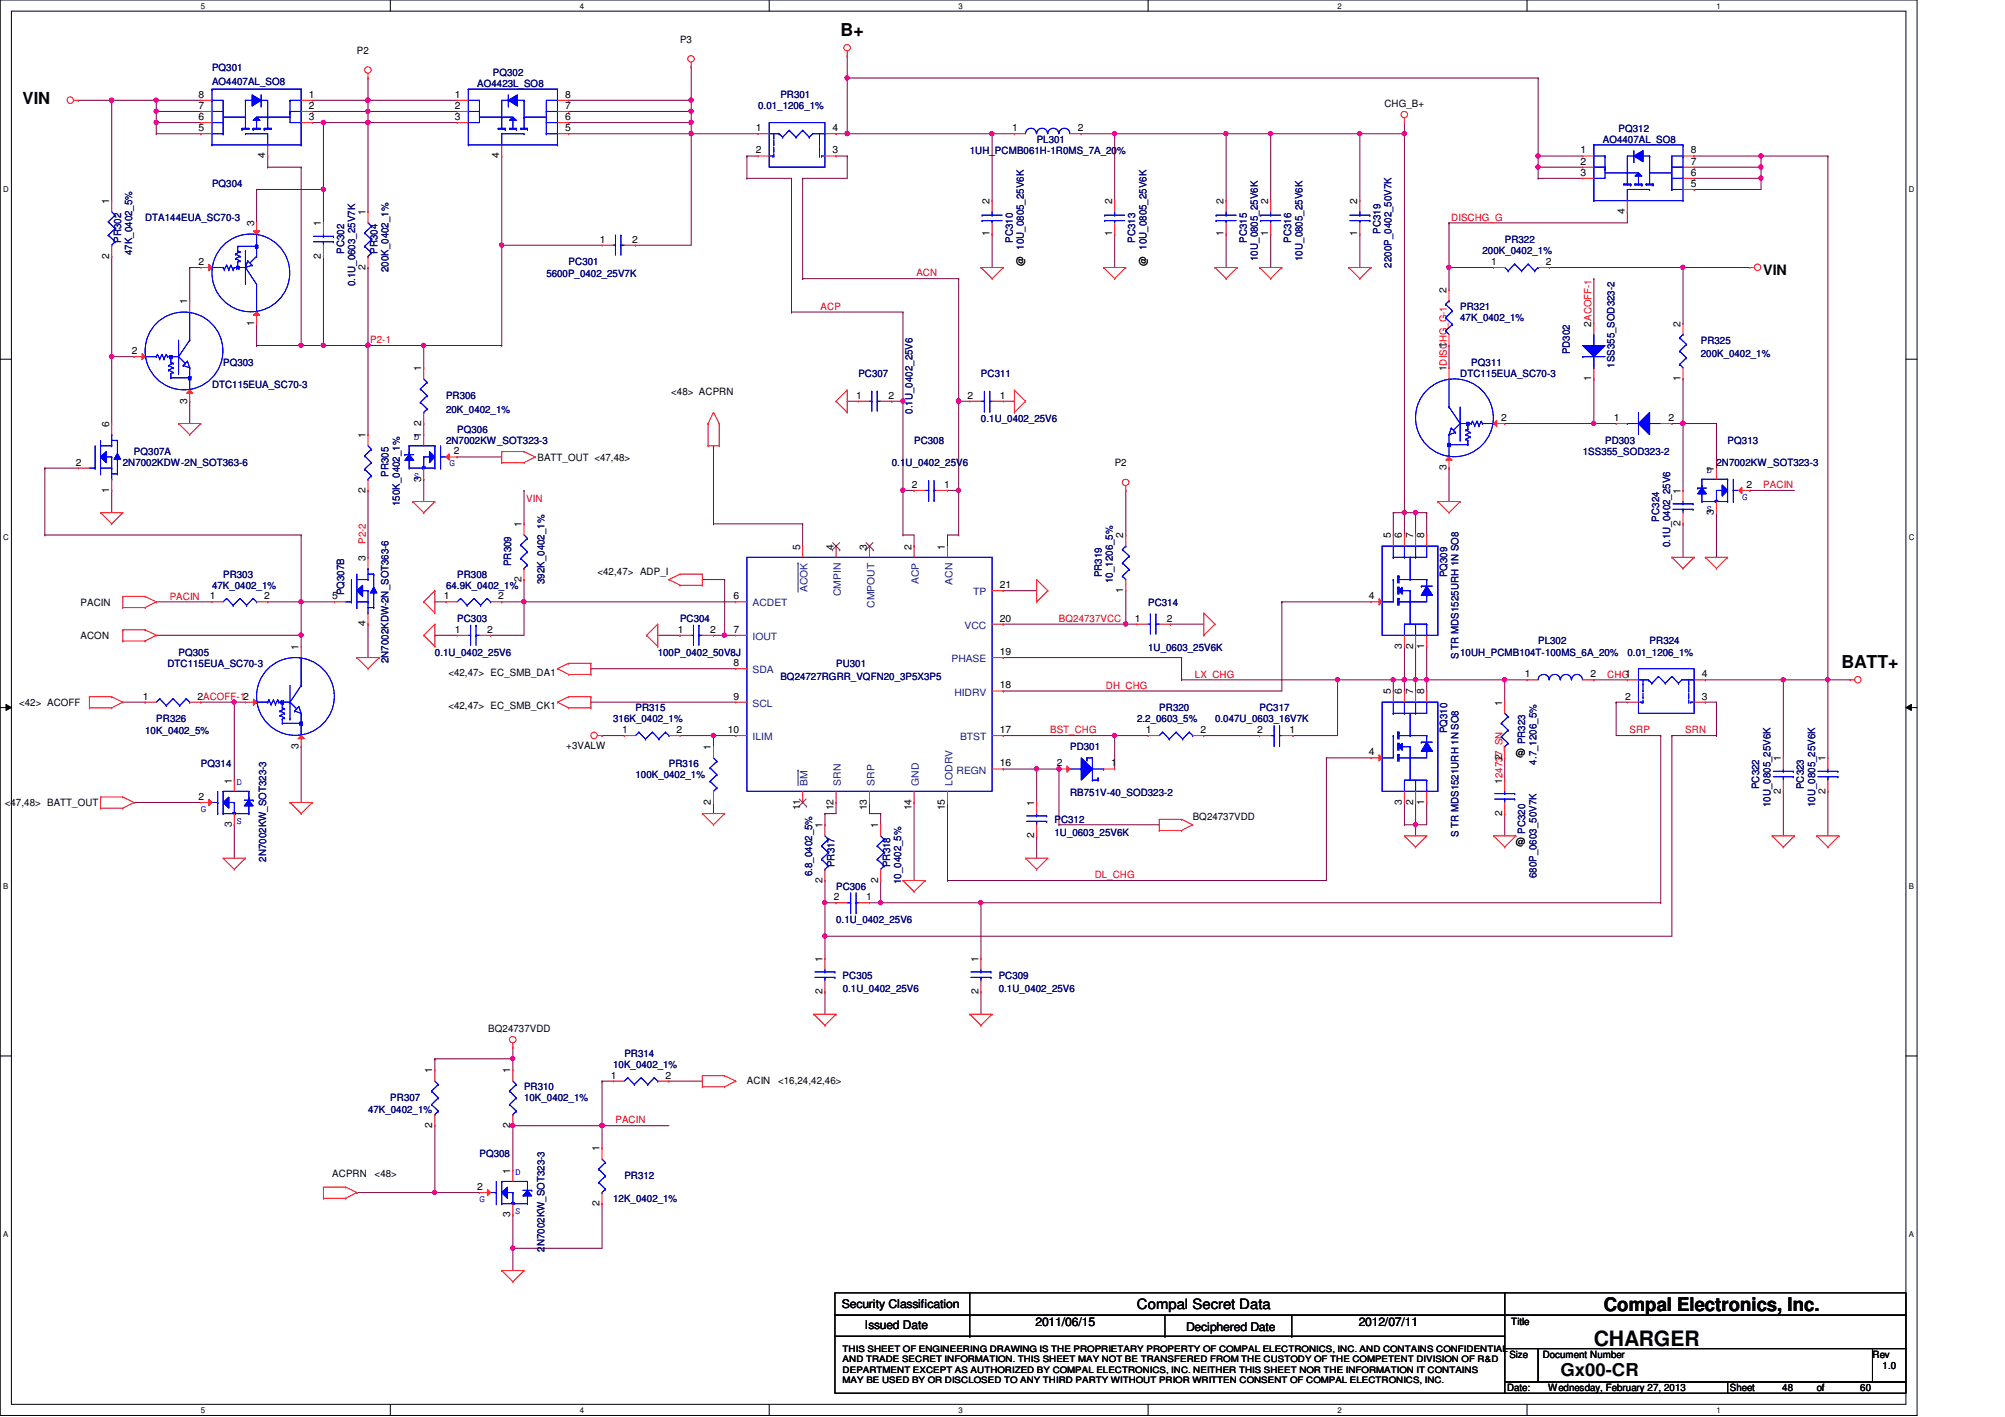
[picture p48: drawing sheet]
<svg xmlns="http://www.w3.org/2000/svg" width="297mm" height="210mm" viewBox="0 0 297 210" stroke-linecap="round" stroke-linejoin="round" font-family="sans-serif">
<defs><g id="words">
<text font-size="3.1" x="236.1" y="199.4">CHARGER</text>
<text font-size="2.8" x="237.6" y="194.1">Compal Electronics, Inc.</text>
<g font-size="2.6">
<text x="124.5" y="5.4">B+</text>
<text x="272.8" y="99">BATT+</text>
<text x="231.2" y="203.8">Gx00-CR</text>
</g>
<text font-size="2.5" x="3.3" y="15.5">VIN</text>
<g font-size="2.1">
<text x="261.2" y="40.8">VIN</text>
<text x="168.4" y="194">Compal Secret Data</text>
</g>
<g font-size="1.8">
<text x="124.7" y="193.8">Security Classification</text>
<text x="128.1" y="196.9">Issued Date</text>
<text x="153.4" y="196.4">2011/06/15</text>
<text x="175.7" y="197.1">Deciphered Date</text>
<text x="201.3" y="196.4">2012/07/11</text>
</g>
<g font-size="1.5" fill="#000080">
<text x="31.4" y="10.6">PQ301</text>
<text x="73" y="11.3">PQ302</text>
<text x="31.4" y="12.6">AO4407AL_SO8</text>
<text x="70.7" y="12.9">AO4423L_SO8</text>
<text x="112.3" y="16.2">0.01_1206_1%</text>
<text x="115.6" y="14.6">PR301</text>
<text x="143.7" y="22.8">1UH_PCMB061H-1R0MS_7A_20%</text>
<text x="153.6" y="21.2">PL301</text>
<text x="237.5" y="21.2">AO4407AL_SO8</text>
<text x="239.8" y="19.5">PQ312</text>
<text x="31.4" y="27.8">PQ304</text>
<text x="17.9" y="36" transform="rotate(-90 17.9 36)">PR302</text>
<text x="21.5" y="32.7">DTA144EUA_SC70-3</text>
<text x="150" y="36" transform="rotate(-90 150 36)">PC310</text>
<text x="168.2" y="36" transform="rotate(-90 168.2 36)">PC313</text>
<text x="184.7" y="36" transform="rotate(-90 184.7 36)">PC315</text>
<text x="191.3" y="36" transform="rotate(-90 191.3 36)">PC316</text>
<text x="204.5" y="34.7" transform="rotate(-90 204.5 34.7)">PC319</text>
<text x="19.6" y="37.8" transform="rotate(-90 19.6 37.8)">47K_0402_5%</text>
<text x="51" y="37.6" transform="rotate(-90 51 37.6)">PC302</text>
<text x="55.9" y="37.6" transform="rotate(-90 55.9 37.6)">PR304</text>
<text x="57.6" y="40.3" transform="rotate(-90 57.6 40.3)">200K_0402_1%</text>
<text x="80.9" y="41">5600P_0402_25V7K</text>
<text x="84.2" y="39.3">PC301</text>
<text x="186.3" y="38.7" transform="rotate(-90 186.3 38.7)">10U_0805_25V6K</text>
<text x="193" y="38.7" transform="rotate(-90 193 38.7)">10U_0805_25V6K</text>
<text x="206.2" y="39.6" transform="rotate(-90 206.2 39.6)">2200P_0402_50V7K</text>
<text x="219.6" y="37.7">200K_0402_1%</text>
<text x="222.9" y="36">PR322</text>
<text x="52.6" y="42.4" transform="rotate(-90 52.6 42.4)">0.1U_0603_25V7K</text>
<text x="216.3" y="45.9">PR321</text>
<text x="216.3" y="47.6">47K_0402_1%</text>
<text x="232.6" y="52.5" transform="rotate(-90 232.6 52.5)">PD302</text>
<text x="252" y="50.9">PR325</text>
<text x="252" y="52.9">200K_0402_1%</text>
<text x="31.4" y="57.5">DTC115EUA_SC70-3</text>
<text x="33.1" y="54.2">PQ303</text>
<text x="66.1" y="59.1">PR306</text>
<text x="127.2" y="55.8">PC307</text>
<text x="145.3" y="55.8">PC311</text>
<text x="216.3" y="55.8">DTC115EUA_SC70-3</text>
<text x="218" y="54.2">PQ311</text>
<text x="239.2" y="54.5" transform="rotate(-90 239.2 54.5)">1SS355_SOD323-2</text>
<text x="66.1" y="61.1">20K_0402_1%</text>
<text x="66.1" y="65.7">2N7002KW_SOT323-3</text>
<text x="67.7" y="64.1">PQ306</text>
<text x="135.2" y="61.3" transform="rotate(-90 135.2 61.3)">0.1U_0402_25V6</text>
<text x="135.4" y="65.7">PC308</text>
<text x="145.3" y="62.4">0.1U_0402_25V6</text>
<text x="237.8" y="65.7">PD303</text>
<text x="255.9" y="65.7">PQ313</text>
<text x="18.2" y="69">2N7002KDW-2N_SOT363-6</text>
<text x="19.9" y="67.4">PQ307A</text>
<text x="57.6" y="70.7" transform="rotate(-90 57.6 70.7)">PR305</text>
<text x="132.1" y="69">0.1U_0402_25V6</text>
<text x="234.5" y="67.4">1SS355_SOD323-2</text>
<text x="254.3" y="69">2N7002KW_SOT323-3</text>
<text x="59.2" y="75" transform="rotate(-90 59.2 75)">150K_0402_1%</text>
<text x="245.8" y="77.3" transform="rotate(-90 245.8 77.3)">PC324</text>
<text x="75.7" y="83.9" transform="rotate(-90 75.7 83.9)">PR309</text>
<text x="247.4" y="81.1" transform="rotate(-90 247.4 81.1)">0.1U_0402_25V6</text>
<text x="31.4" y="87.2">47K_0402_1%</text>
<text x="33.1" y="85.6">PR303</text>
<text x="51" y="88.2" transform="rotate(-90 51 88.2)">PQ307B</text>
<text x="66.1" y="87.2">64.9K_0402_1%</text>
<text x="67.7" y="85.6">PR308</text>
<text x="80.7" y="86.5" transform="rotate(-90 80.7 86.5)">392K_0402_1%</text>
<text x="163.2" y="85.5" transform="rotate(-90 163.2 85.5)">PR319</text>
<text x="164.9" y="86.4" transform="rotate(-90 164.9 86.4)">10_1206_5%</text>
<text x="170.1" y="89.7">PC314</text>
<text x="214.4" y="85.5" transform="rotate(-90 214.4 85.5)">PQ309</text>
<text x="67.7" y="92.2">PC303</text>
<text x="100.8" y="92.2">PC304</text>
<text x="227.9" y="95.5">PL302</text>
<text x="244.4" y="95.5">PR324</text>
<text x="24.8" y="98.8">DTC115EUA_SC70-3</text>
<text x="26.5" y="97.1">PQ305</text>
<text x="57.6" y="98.3" transform="rotate(-90 57.6 98.3)">2N7002KDW-2N_SOT363-6</text>
<text x="64.4" y="97.1">0.1U_0402_25V6</text>
<text x="97.5" y="97.1">100P_0402_50V8J</text>
<text x="115.6" y="100.8">BQ24727RGRR_VQFN20_3P5X3P5</text>
<text x="123.9" y="98.8">PU301</text>
<text x="170.1" y="96.4">1U_0603_25V6K</text>
<text x="216.1" y="97.6" transform="rotate(-90 216.1 97.6)">S TR MDS1525URH 1N SO8</text>
<text x="216.3" y="97.1">10UH_PCMB104T-100MS_6A_20%</text>
<text x="241.1" y="97.1">0.01_1206_1%</text>
<text x="23.2" y="107">PR326</text>
<text x="90.8" y="107">316K_0402_1%</text>
<text x="94.1" y="105.4">PR315</text>
<text x="168.4" y="107">2.2_0603_5%</text>
<text x="171.7" y="105.4">PR320</text>
<text x="180" y="107">0.047U_0603_16V7K</text>
<text x="186.6" y="105.4">PC317</text>
<text x="21.5" y="108.7">10K_0402_5%</text>
<text x="29.8" y="113.6">PQ314</text>
<text x="99.1" y="113.6">PR316</text>
<text x="158.5" y="111.2">PD301</text>
<text x="214.4" y="108.6" transform="rotate(-90 214.4 108.6)">PQ310</text>
<text x="226" y="110.3" transform="rotate(-90 226 110.3)">PR323</text>
<text x="227.6" y="113.2" transform="rotate(-90 227.6 113.2)">4.7_1206_5%</text>
<text x="94.2" y="115.3">100K_0402_1%</text>
<text x="158.5" y="117.9">RB751V-40_SOD323-2</text>
<text x="260.6" y="116.9" transform="rotate(-90 260.6 116.9)">PC322</text>
<text x="262.3" y="119.6" transform="rotate(-90 262.3 119.6)">10U_0805_25V6K</text>
<text x="267.2" y="116.9" transform="rotate(-90 267.2 116.9)">PC323</text>
<text x="268.9" y="119.6" transform="rotate(-90 268.9 119.6)">10U_0805_25V6K</text>
<text x="156.2" y="121.9">P</text>
<text x="156.2" y="123.9">1U_0603_25V6K</text>
<text x="157.2" y="121.9">C312</text>
<text x="216.1" y="124" transform="rotate(-90 216.1 124)">S TR MDS1521URH 1N SO8</text>
<text x="226" y="123.5" transform="rotate(-90 226 123.5)">PC320</text>
<text x="39.4" y="127.6" transform="rotate(-90 39.4 127.6)">2N7002KW_SOT323-3</text>
<text x="120.3" y="129.8" transform="rotate(-90 120.3 129.8)">6.8_0402_5%</text>
<text x="123.6" y="128.4" transform="rotate(-90 123.6 128.4)">PR317</text>
<text x="123.9" y="131.8">PC306</text>
<text x="131.9" y="128.4" transform="rotate(-90 131.9 128.4)">PR318</text>
<text x="133.5" y="130.9" transform="rotate(-90 133.5 130.9)">10_0402_5%</text>
<text x="227.6" y="130.1" transform="rotate(-90 227.6 130.1)">680P_0603_50V7K</text>
<text x="123.9" y="136.7">0.1U_0402_25V6</text>
<text x="124.8" y="145">PC305</text>
<text x="124.8" y="147">0.1U_0402_25V6</text>
<text x="148" y="145">PC309</text>
<text x="148" y="147">0.1U_0402_25V6</text>
<text x="77.6" y="161.5">PR310</text>
<text x="90.8" y="158.2">10K_0402_1%</text>
<text x="92.5" y="156.5">PR314</text>
<text x="54.5" y="164.8">47K_0402_1%</text>
<text x="57.8" y="163.2">PR307</text>
<text x="77.6" y="163.2">10K_0402_1%</text>
<text x="71" y="171.4">PQ308</text>
<text x="90.8" y="178">12K_0402_1%</text>
<text x="92.5" y="174.7">PR312</text>
<text x="80.7" y="185.4" transform="rotate(-90 80.7 185.4)">2</text>
<text x="80.7" y="184.6" transform="rotate(-90 80.7 184.6)">N7002KW_SOT323-3</text>
</g>
<g font-size="1.5">
<text x="52.9" y="8">P2</text>
<text x="100.8" y="6.3">P3</text>
<text x="29.4" y="17.8">6</text>
<text x="29.4" y="16.1">7</text>
<text x="29.4" y="14.5">8</text>
<text x="45.8" y="17.8">3</text>
<text x="45.8" y="16.1">2</text>
<text x="45.8" y="14.5">1</text>
<text x="67.4" y="17.8">3</text>
<text x="67.4" y="16.1">2</text>
<text x="67.4" y="14.5">1</text>
<text x="83.7" y="17.8">6</text>
<text x="83.7" y="16.1">7</text>
<text x="83.7" y="14.5">8</text>
<text x="205.1" y="15.9">CHG_B+</text>
<text x="29.4" y="19.4">5</text>
<text x="39.3" y="23.5" transform="rotate(-90 39.3 23.5)">4</text>
<text x="74" y="23.5" transform="rotate(-90 74 23.5)">4</text>
<text x="83.7" y="19.4">5</text>
<text x="112" y="19.4">1</text>
<text x="112" y="22.7">2</text>
<text x="123.4" y="22.7">3</text>
<text x="123.4" y="19.4">4</text>
<text x="149.9" y="19.4">1</text>
<text x="159.7" y="19.4">2</text>
<text x="234.1" y="22.7">1</text>
<text x="250.5" y="22.7">8</text>
<text x="234.1" y="26">3</text>
<text x="234.1" y="24.4">2</text>
<text x="250.5" y="26">6</text>
<text x="250.5" y="27.7">5</text>
<text x="250.5" y="24.4">7</text>
<text x="16.2" y="30.2" transform="rotate(-90 16.2 30.2)">1</text>
<text x="37.6" y="33.5" transform="rotate(-90 37.6 33.5)">3</text>
<text x="47.5" y="33.5" transform="rotate(-90 47.5 33.5)">1</text>
<text x="54.1" y="31.9" transform="rotate(-90 54.1 31.9)">1</text>
<text x="88.9" y="35.9">1</text>
<text x="93.6" y="35.9">2</text>
<text x="146.6" y="35" transform="rotate(-90 146.6 35)">1</text>
<text x="146.6" y="30.2" transform="rotate(-90 146.6 30.2)">2</text>
<text x="164.8" y="35" transform="rotate(-90 164.8 35)">1</text>
<text x="164.8" y="30.2" transform="rotate(-90 164.8 30.2)">2</text>
<text x="181.3" y="35" transform="rotate(-90 181.3 35)">1</text>
<text x="181.3" y="30.2" transform="rotate(-90 181.3 30.2)">2</text>
<text x="187.9" y="35" transform="rotate(-90 187.9 35)">1</text>
<text x="187.9" y="30.2" transform="rotate(-90 187.9 30.2)">2</text>
<text x="201.1" y="35" transform="rotate(-90 201.1 35)">1</text>
<text x="201.1" y="30.2" transform="rotate(-90 201.1 30.2)">2</text>
<text x="240.7" y="31.7" transform="rotate(-90 240.7 31.7)">4</text>
<text x="16.2" y="38.3" transform="rotate(-90 16.2 38.3)">2</text>
<text x="29.4" y="39.2">2</text>
<text x="47.5" y="38.3" transform="rotate(-90 47.5 38.3)">2</text>
<text x="54.1" y="40" transform="rotate(-90 54.1 40)">2</text>
<text x="151.7" y="39.5" transform="rotate(-90 151.7 39.5)">@ 10U_0805_25V6K</text>
<text x="169.8" y="39.5" transform="rotate(-90 169.8 39.5)">@ 10U_0805_25V6K</text>
<text x="220.9" y="39.2">1</text>
<text x="229" y="39.2">2</text>
<text x="27.7" y="45.1" transform="rotate(-90 27.7 45.1)">1</text>
<text x="214.3" y="43.4" transform="rotate(-90 214.3 43.4)">2</text>
<text x="19.5" y="52.5">2</text>
<text x="37.6" y="48.2" transform="rotate(-90 37.6 48.2)">1</text>
<text x="214.3" y="51.5" transform="rotate(-90 214.3 51.5)">1</text>
<text x="235.8" y="48.4" transform="rotate(-90 235.8 48.4)">2ACOFF-1</text>
<text x="249" y="48.4" transform="rotate(-90 249 48.4)">2</text>
<text x="27.7" y="59.8" transform="rotate(-90 27.7 59.8)">3</text>
<text x="62.4" y="55" transform="rotate(-90 62.4 55)">1</text>
<text x="99.4" y="58.5">&lt;48&gt; ACPRN</text>
<text x="126.8" y="59.1">1</text>
<text x="131.6" y="59.1">2</text>
<text x="143.3" y="59.1">2</text>
<text x="148.1" y="59.1">1</text>
<text x="214.3" y="55" transform="rotate(-90 214.3 55)">1DISCHG_G-1</text>
<text x="235.8" y="56.5" transform="rotate(-90 235.8 56.5)">1</text>
<text x="249" y="56.5" transform="rotate(-90 249 56.5)">1</text>
<text x="16.2" y="63.2" transform="rotate(-90 16.2 63.2)">6</text>
<text x="54.1" y="64.9" transform="rotate(-90 54.1 64.9)">1</text>
<text x="62.4" y="64.9" transform="rotate(-90 62.4 64.9)">1</text>
<text x="62.4" y="63.1" transform="rotate(-90 62.4 63.1)">2</text>
<text x="222.4" y="62.4">2</text>
<text x="239.1" y="62.4">1</text>
<text x="247.2" y="62.4">2</text>
<text x="11.3" y="69">2</text>
<text x="62.4" y="71.3" transform="rotate(-90 62.4 71.3)">3</text>
<text x="67.2" y="67.3">2</text>
<text x="79.6" y="68.2">BATT_OUT &lt;47,48&gt;</text>
<text x="165.1" y="69">P2</text>
<text x="214.3" y="69.7" transform="rotate(-90 214.3 69.7)">3</text>
<text x="253.9" y="69.9" transform="rotate(-90 253.9 69.9)">1</text>
<text x="16.2" y="73" transform="rotate(-90 16.2 73)">1</text>
<text x="54.1" y="73" transform="rotate(-90 54.1 73)">2</text>
<text x="135.1" y="72.3">2</text>
<text x="139.9" y="72.3">1</text>
<text x="249" y="77.9" transform="rotate(-90 249 77.9)">2</text>
<text x="249" y="73.2" transform="rotate(-90 249 73.2)">1</text>
<text x="253.9" y="76.3" transform="rotate(-90 253.9 76.3)">3</text>
<text x="258.7" y="72.3">2</text>
<text x="54.1" y="83.1" transform="rotate(-90 54.1 83.1)">3</text>
<text x="77.3" y="78.1" transform="rotate(-90 77.3 78.1)">1</text>
<text x="118.5" y="81.4" transform="rotate(-90 118.5 81.4)">5</text>
<text x="123.5" y="81.4" transform="rotate(-90 123.5 81.4)">4</text>
<text x="128.4" y="81.4" transform="rotate(-90 128.4 81.4)">3</text>
<text x="135" y="81.4" transform="rotate(-90 135 81.4)">2</text>
<text x="140" y="81.4" transform="rotate(-90 140 81.4)">1</text>
<text x="166.4" y="79.8" transform="rotate(-90 166.4 79.8)">2</text>
<text x="206" y="79.8" transform="rotate(-90 206 79.8)">5</text>
<text x="207.7" y="79.8" transform="rotate(-90 207.7 79.8)">6</text>
<text x="209.3" y="79.8" transform="rotate(-90 209.3 79.8)">7</text>
<text x="211" y="79.8" transform="rotate(-90 211 79.8)">8</text>
<text x="11.9" y="89.7">PACIN</text>
<text x="31.1" y="88.8">1</text>
<text x="39.2" y="88.8">2</text>
<text x="49.2" y="88.8">5</text>
<text x="65.7" y="88.8">1</text>
<text x="73.8" y="88.8">2</text>
<text x="77.3" y="86.2" transform="rotate(-90 77.3 86.2)">2</text>
<text x="88.5" y="85.2">&lt;42,47&gt; ADP_I</text>
<text x="108.7" y="88.8">6</text>
<text x="148.1" y="87.1">21</text>
<text x="166.4" y="87.8" transform="rotate(-90 166.4 87.8)">1</text>
<text x="202.8" y="88.8">4</text>
<text x="11.9" y="94.7">ACON</text>
<text x="54.1" y="92.8" transform="rotate(-90 54.1 92.8)">4</text>
<text x="67.4" y="93.7">1</text>
<text x="72.2" y="93.7">2</text>
<text x="100.4" y="93.7">1</text>
<text x="105.2" y="93.7">2</text>
<text x="108.7" y="93.7">7</text>
<text x="148.1" y="92.1">20</text>
<text x="168.1" y="92.1">1</text>
<text x="172.9" y="92.1">2</text>
<text x="44.2" y="96.3" transform="rotate(-90 44.2 96.3)">1</text>
<text x="66.4" y="100.1">&lt;42,47&gt; EC_SMB_DA1</text>
<text x="108.7" y="98.7">8</text>
<text x="148.1" y="102">18</text>
<text x="148.1" y="97">19</text>
<text x="207.7" y="96.1" transform="rotate(-90 207.7 96.1)">3</text>
<text x="209.3" y="96.1" transform="rotate(-90 209.3 96.1)">2</text>
<text x="211" y="96.1" transform="rotate(-90 211 96.1)">1</text>
<text x="225.9" y="100.3">1</text>
<text x="235.6" y="100.3">2</text>
<text x="252.1" y="100.3">4</text>
<text x="2.8" y="104.6">&lt;42&gt; ACOFF</text>
<text x="21.2" y="103.6">1</text>
<text x="29.2" y="103.6">2ACOFF-12</text>
<text x="66.4" y="105">&lt;42,47&gt; EC_SMB_CK1</text>
<text x="108.7" y="103.6">9</text>
<text x="206" y="102.9" transform="rotate(-90 206 102.9)">5</text>
<text x="207.7" y="102.9" transform="rotate(-90 207.7 102.9)">6</text>
<text x="209.3" y="102.9" transform="rotate(-90 209.3 102.9)">7</text>
<text x="211" y="102.9" transform="rotate(-90 211 102.9)">8</text>
<text x="222.5" y="104.5" transform="rotate(-90 222.5 104.5)">1</text>
<text x="240.7" y="103.6">2</text>
<text x="252.1" y="103.6">3</text>
<text x="44.2" y="111" transform="rotate(-90 44.2 111)">3</text>
<text x="83.9" y="111">+3VALW</text>
<text x="92.2" y="108.6">1</text>
<text x="100.2" y="108.6">2</text>
<text x="105.3" y="111.1" transform="rotate(-90 105.3 111.1)">1</text>
<text x="107.8" y="108.6">10</text>
<text x="148.1" y="113.5">16</text>
<text x="148.1" y="108.6">17</text>
<text x="156.5" y="113.5">2</text>
<text x="164.6" y="113.5">1</text>
<text x="169.8" y="108.6">1</text>
<text x="177.8" y="108.6">2</text>
<text x="186.3" y="108.6">2</text>
<text x="191" y="108.6">1</text>
<text x="202.8" y="111.9">4</text>
<text x="222.5" y="112.6" transform="rotate(-90 222.5 112.6)">2</text>
<text x="224.6" y="112">@</text>
<text x="263.8" y="112.8" transform="rotate(-90 263.8 112.8)">1</text>
<text x="270.4" y="112.8" transform="rotate(-90 270.4 112.8)">1</text>
<text x=".7" y="119.4">&lt;47,48&gt; BATT_OUT</text>
<text x="29.4" y="118.5">2</text>
<text x="34.3" y="116.1" transform="rotate(-90 34.3 116.1)">1</text>
<text x="105.3" y="119.2" transform="rotate(-90 105.3 119.2)">2</text>
<text x="153.2" y="119.4" transform="rotate(-90 153.2 119.4)">1</text>
<text x="207.7" y="119.2" transform="rotate(-90 207.7 119.2)">3</text>
<text x="209.3" y="119.2" transform="rotate(-90 209.3 119.2)">2</text>
<text x="211" y="119.2" transform="rotate(-90 211 119.2)">1</text>
<text x="222.5" y="116.1" transform="rotate(-90 222.5 116.1)">124737_SN</text>
<text x="263.8" y="117.6" transform="rotate(-90 263.8 117.6)">2</text>
<text x="270.4" y="117.6" transform="rotate(-90 270.4 117.6)">2</text>
<text x="34.3" y="122.5" transform="rotate(-90 34.3 122.5)">3</text>
<text x="118.5" y="120.1" transform="rotate(-90 118.5 120.1)">11</text>
<text x="121.8" y="122.7" transform="rotate(-90 121.8 122.7)">1</text>
<text x="123.5" y="120.1" transform="rotate(-90 123.5 120.1)">12</text>
<text x="128.4" y="120.1" transform="rotate(-90 128.4 120.1)">13</text>
<text x="130.1" y="122.7" transform="rotate(-90 130.1 122.7)">1</text>
<text x="135" y="120.1" transform="rotate(-90 135 120.1)">14</text>
<text x="140" y="120.1" transform="rotate(-90 140 120.1)">15</text>
<text x="153.2" y="124.2" transform="rotate(-90 153.2 124.2)">2</text>
<text x="176.7" y="121.5">BQ24737VDD</text>
<text x="222.5" y="120.9" transform="rotate(-90 222.5 120.9)">2</text>
<text x="224.6" y="125.2">@</text>
<text x="121.8" y="130.8" transform="rotate(-90 121.8 130.8)">2</text>
<text x="130.1" y="130.8" transform="rotate(-90 130.1 130.8)">2</text>
<text x="123.5" y="133.3">2</text>
<text x="128.3" y="133.3">1</text>
<text x="121.8" y="142.5" transform="rotate(-90 121.8 142.5)">1</text>
<text x="144.9" y="142.5" transform="rotate(-90 144.9 142.5)">1</text>
<text x="121.8" y="147.3" transform="rotate(-90 121.8 147.3)">2</text>
<text x="144.9" y="147.3" transform="rotate(-90 144.9 147.3)">2</text>
<text x="72.3" y="152.9">BQ24737VDD</text>
<text x="64" y="159" transform="rotate(-90 64 159)">1</text>
<text x="75.6" y="159" transform="rotate(-90 75.6 159)">1</text>
<text x="90.5" y="159.8">1</text>
<text x="98.6" y="159.8">2</text>
<text x="110.7" y="160.5">ACIN</text>
<text x="115.3" y="160.5">&lt;16,24,42,46&gt;</text>
<text x="64" y="167.1" transform="rotate(-90 64 167.1)">2</text>
<text x="75.6" y="167.1" transform="rotate(-90 75.6 167.1)">2</text>
<text x="75.6" y="173.9" transform="rotate(-90 75.6 173.9)">1</text>
<text x="88.8" y="170.6" transform="rotate(-90 88.8 170.6)">1</text>
<text x="49.2" y="174.4">ACPRN</text>
<text x="55.5" y="174.4">&lt;48&gt;</text>
<text x="70.7" y="176.3">2</text>
<text x="88.8" y="178.6" transform="rotate(-90 88.8 178.6)">2</text>
<text x="75.6" y="180.3" transform="rotate(-90 75.6 180.3)">3</text>
<text x="223.9" y="196.3">Title</text>
<text x="223.6" y="201.1">Size</text>
<text x="228.6" y="201.1">Document Number</text>
<text x="277.4" y="201.1">Rev</text>
<text x="278.9" y="202.8">1.0</text>
<text x="223.3" y="206.1">Date:</text>
<text x="229.4" y="206.1">Wednesday, February 27, 2013</text>
<text x="256.3" y="206.1">Sheet</text>
<text x="264" y="206.1">48</text>
<text x="269.2" y="206.1">of</text>
<text x="275.6" y="206.1">60</text>
</g>
<g font-size="1.5" fill="#f00">
<text x="215" y="32.7">DISCHG_G</text>
<text x="135.8" y="40.9">ACN</text>
<text x="121.6" y="45.9">ACP</text>
<text x="54.9" y="50.8">P2-1</text>
<text x="78" y="74.3">VIN</text>
<text x="261.2" y="72.3">PACIN</text>
<text x="54.2" y="80.6" transform="rotate(-90 54.2 80.6)">P2-2</text>
<text x="25.1" y="88.8">PACIN</text>
<text x="156.9" y="92.1">BQ24737VCC</text>
<text x="177" y="100.4">LX_CHG</text>
<text x="238.1" y="100.4">CHG1</text>
<text x="163.8" y="102">DH_CHG</text>
<text x="155.6" y="108.6">BST_CHG</text>
<text x="241.4" y="108.6">SRP</text>
<text x="249.7" y="108.6">SRN</text>
<text x="162.2" y="130.1">DL_CHG</text>
<text x="91.2" y="166.4">PACIN</text>
</g>
<g font-size="1.5" fill="#00f">
<text x="61.3" y="65.1">D</text>
<text x="61.3" y="70.9">S</text>
<text x="66.6" y="69.1">G</text>
<text x="252.8" y="70.1">D</text>
<text x="252.8" y="75.9">S</text>
<text x="258.1" y="74">G</text>
<text x="35" y="116.3">D</text>
<text x="29.8" y="120.3">G</text>
<text x="35" y="122.1">S</text>
<text x="71" y="178.1">G</text>
<text x="76.3" y="174.1">D</text>
<text x="76.3" y="179.9">S</text>
</g>
<g font-size="1.5" fill="#004080">
<text x="111.5" y="89.8">ACDET</text>
<text x="119.6" y="87.7" transform="rotate(-90 119.6 87.7)">ACOK</text>
<text x="124.6" y="88.3" transform="rotate(-90 124.6 88.3)">CMPIN</text>
<text x="136.1" y="86.5" transform="rotate(-90 136.1 86.5)">ACP</text>
<text x="141.1" y="86.6" transform="rotate(-90 141.1 86.6)">ACN</text>
<text x="144.2" y="88.2">TP</text>
<text x="111.5" y="94.8">IOUT</text>
<text x="129.5" y="90" transform="rotate(-90 129.5 90)">CMPOUT</text>
<text x="142.9" y="93.1">VCC</text>
<text x="111.5" y="99.7">SDA</text>
<text x="141" y="98.1">PHASE</text>
<text x="111.5" y="104.7">SCL</text>
<text x="141.4" y="103">HIDRV</text>
<text x="111.5" y="109.6">ILIM</text>
<text x="142.2" y="109.6">BTST</text>
<text x="119.6" y="116.4" transform="rotate(-90 119.6 116.4)">BM</text>
<text x="124.6" y="116.4" transform="rotate(-90 124.6 116.4)">SRN</text>
<text x="129.5" y="116.4" transform="rotate(-90 129.5 116.4)">SRP</text>
<text x="136.1" y="116.4" transform="rotate(-90 136.1 116.4)">GND</text>
<text x="141.1" y="116.4" transform="rotate(-90 141.1 116.4)">LODRV</text>
<text x="141.7" y="114.6">REGN</text>
</g>
<g font-size="1.3">
<text x="124.8" y="203.3">DEPARTMENT EXCEPT AS AUTHORIZED BY COMPAL ELECTRONICS, INC. NEITHER THIS SHEET NOR THE INFORMATION IT CONTAINS</text>
<text x="124.8" y="201.8">AND TRADE SECRET INFORMATION. THIS SHEET MAY NOT BE TRANSFERED FROM THE CUSTODY OF THE COMPETENT DIVISION OF R&amp;D</text>
<text x="124.8" y="200.3">THIS SHEET OF ENGINEERING DRAWING IS THE PROPRIETARY PROPERTY OF COMPAL ELECTRONICS, INC. AND CONTAINS CONFIDENTIAL</text>
<text x="124.8" y="204.9">MAY BE USED BY OR DISCLOSED TO ANY THIRD PARTY WITHOUT PRIOR WRITTEN CONSENT OF COMPAL ELECTRONICS, INC.</text>
</g>
<g font-size="1.2">
<text x="29.8" y="1.3">5</text>
<text x="85.9" y="1.3">4</text>
<text x="142" y="1.3">3</text>
<text x="198.2" y="1.3">2</text>
<text x="254.3" y="1.3">1</text>
<text x=".5" y="28.5">D</text>
<text x="282.8" y="28.5">D</text>
<text x=".5" y="80.1">C</text>
<text x="282.8" y="80.1">C</text>
<text x=".5" y="131.7">B</text>
<text x="282.8" y="131.7">B</text>
<text x=".5" y="183.3">A</text>
<text x="282.8" y="183.3">A</text>
<text x="29.8" y="209.3">5</text>
<text x="85.9" y="209.3">4</text>
<text x="142" y="209.3">3</text>
<text x="198.2" y="209.3">2</text>
<text x="254.3" y="209.3">1</text>
</g>
</g></defs>
<path d="M0 0h284v209.7h-284zM1.7 1.7h280.7v206.3h-280.7z" fill="none" stroke="#000" stroke-width=".15"/>
<g fill="#fff">
<path d="M29.8 .2h.5v1.3h-.5z"/>
<path d="M29.8 208.2h.5v1.3h-.5z"/>
</g>
<path d="M57.8 0v1.7M57.8 208v1.7" fill="none" stroke="#000" stroke-width=".15"/>
<g fill="#fff">
<path d="M85.9 .2h.6v1.3h-.6z"/>
<path d="M85.9 208.2h.6v1.3h-.6z"/>
</g>
<path d="M114 0v1.7M114 208v1.7" fill="none" stroke="#000" stroke-width=".15"/>
<g fill="#fff">
<path d="M142 .2h.6v1.3h-.6z"/>
<path d="M142 208.2h.6v1.3h-.6z"/>
</g>
<path d="M170.1 0v1.7M170.1 208v1.7" fill="none" stroke="#000" stroke-width=".15"/>
<g fill="#fff">
<path d="M198.2 .2h.6v1.3h-.6z"/>
<path d="M198.2 208.2h.6v1.3h-.6z"/>
</g>
<path d="M226.2 0v1.7M226.2 208v1.7" fill="none" stroke="#000" stroke-width=".15"/>
<g fill="#fff">
<path d="M254.3 .2h.6v1.3h-.6z"/>
<path d="M254.3 208.2h.6v1.3h-.6z"/>
<path d="M.5 27.4h.8v1.3h-.8z"/>
<path d="M282.8 27.4h.8v1.3h-.8z"/>
<path d="M.5 79h.8v1.3h-.8z"/>
<path d="M282.8 79h.8v1.3h-.8z"/>
</g>
<path d="M0 53.2h1.7M282.4 53.2h1.6" fill="none" stroke="#000" stroke-width=".15"/>
<g fill="#fff">
<path d="M.5 130.6h.7v1.3h-.7z"/>
<path d="M282.8 130.6h.7v1.3h-.7z"/>
</g>
<path d="M0 104.8h1.7M.9 104.4l.8 .4-.8 .4zM282.4 104.8h1.6M282.4 104.8l.8-.4v.8z" fill="none" stroke="#000" stroke-width=".15"/>
<path d="M.9 104.4l.8 .4-.8 .4zM282.4 104.8l.8-.4v.8z" fill="#000"/>
<g fill="#fff">
<path d="M.5 182.2h.7v1.3h-.7z"/>
<path d="M282.8 182.2h.7v1.3h-.7z"/>
</g>
<path d="M0 156.4h1.7M282.4 156.4h1.6" fill="none" stroke="#000" stroke-width=".15"/>
<path d="M46.3 14.9h8.2M46.3 14.9h.1M222.9 112.3h.1M222.9 112.3v3.3" fill="none" stroke="#800040" stroke-width=".15"/>
<circle cx="54.5" cy="14.8" r=".32" fill="#f0f"/>
<circle cx="54.5" cy="14.8" r=".32" fill="none" stroke="#f0f" stroke-width=".15"/>
<path d="M16.5 14.9h.1M16.5 14.9v14.8M28.1 39.6h.1M28.1 39.6v5M28.1 39.6h1.7M38 28.1h.1M38 28.1v4.9M38 28.1h9.9" fill="none" stroke="#800040" stroke-width=".15"/>
<circle cx="16.5" cy="14.8" r=".32" fill="#f0f"/>
<circle cx="16.5" cy="14.8" r=".32" fill="none" stroke="#f0f" stroke-width=".15"/>
<path d="M11.6 14.9h4.9M11.6 14.9h.1M54.5 11.6h.1M54.5 11.6v3.3M16.5 52.8h.1M16.5 52.8h3.4" fill="none" stroke="#800040" stroke-width=".15"/>
<circle cx="16.5" cy="52.8" r=".32" fill="#f0f"/>
<circle cx="16.5" cy="52.8" r=".32" fill="none" stroke="#f0f" stroke-width=".15"/>
<g fill="none" stroke="#800040" stroke-width=".15">
<path d="M46.3 18.2h1.6M46.3 16.5h8.2M47.9 18.2h.1M47.9 18.2v9.9M54.5 16.5h.1M102.4 14.9h.1M102.4 14.9v1.6M16.5 38h.1M16.5 38v14.8M28.1 59.4h.1M28.1 59.4v3.3M44.6 51.2h.1"/>
<path d="M44.6 51.2h3.3"/>
</g>
<circle cx="47.9" cy="28" r=".32" fill="#f0f"/>
<circle cx="47.9" cy="28" r=".32" fill="none" stroke="#f0f" stroke-width=".15"/>
<circle cx="47.9" cy="18.1" r=".32" fill="#f0f"/>
<circle cx="47.9" cy="18.1" r=".32" fill="none" stroke="#f0f" stroke-width=".15"/>
<path d="M47.9 18.2h6.6M54.5 18.2h.1M270.8 23.1h.1M270.8 23.1v77.6M38 51.2h.1M38 47.9v3.3" fill="none" stroke="#800040" stroke-width=".15"/>
<circle cx="270.8" cy="100.7" r=".32" fill="#f0f"/>
<circle cx="270.8" cy="100.7" r=".32" fill="none" stroke="#f0f" stroke-width=".15"/>
<path d="M260.9 24.8h.1M260.9 24.8v1.6M16.5 52.8h.1M16.5 52.8v9.9" fill="none" stroke="#800040" stroke-width=".15"/>
<circle cx="260.9" cy="24.7" r=".32" fill="#f0f"/>
<circle cx="260.9" cy="24.7" r=".32" fill="none" stroke="#f0f" stroke-width=".15"/>
<path d="M260.9 23.1h.1M260.9 23.1v1.7" fill="none" stroke="#800040" stroke-width=".15"/>
<circle cx="260.9" cy="23.1" r=".32" fill="#f0f"/>
<circle cx="260.9" cy="23.1" r=".32" fill="none" stroke="#f0f" stroke-width=".15"/>
<path d="M23.2 16.5h.1M23.2 14.9v1.6M23.2 19.8h6.6M23.2 16.5h6.6M29.8 19.8h.1M227.9 11.6h.1M227.9 11.6v11.5" fill="none" stroke="#800040" stroke-width=".15"/>
<circle cx="23.1" cy="16.5" r=".32" fill="#f0f"/>
<circle cx="23.1" cy="16.5" r=".32" fill="none" stroke="#f0f" stroke-width=".15"/>
<path d="M23.2 18.2h.1M23.2 16.5v1.7" fill="none" stroke="#800040" stroke-width=".15"/>
<circle cx="23.1" cy="18.1" r=".32" fill="#f0f"/>
<circle cx="23.1" cy="18.1" r=".32" fill="none" stroke="#f0f" stroke-width=".15"/>
<g fill="none" stroke="#800040" stroke-width=".15">
<path d="M23.2 18.2h.1M23.2 19.8h.1M23.2 18.2v1.6M23.2 18.2h6.6M39.7 24.8h.1M39.7 23.1v1.7M39.7 24.8h4.9M44.6 24.8h.1M44.6 24.8v26.4M241.1 31.4h.1M241.1 31.4v1.6M44.6 51.2h.1"/>
<path d="M44.6 94.1h.1M44.6 94.1v1.7"/>
</g>
<circle cx="44.6" cy="51.2" r=".32" fill="#f0f"/>
<circle cx="44.6" cy="51.2" r=".32" fill="none" stroke="#f0f" stroke-width=".15"/>
<path d="M84.2 14.9h18.2M84.2 14.9h.1M38 51.2h6.6M38 51.2h.1" fill="none" stroke="#800040" stroke-width=".15"/>
<circle cx="102.4" cy="14.8" r=".32" fill="#f0f"/>
<circle cx="102.4" cy="14.8" r=".32" fill="none" stroke="#f0f" stroke-width=".15"/>
<path d="M54.5 51.2h.1M54.5 51.2v13.2" fill="none" stroke="#800040" stroke-width=".15"/>
<circle cx="54.5" cy="51.2" r=".32" fill="#f0f"/>
<circle cx="54.5" cy="51.2" r=".32" fill="none" stroke="#f0f" stroke-width=".15"/>
<path d="M23.2 14.9h.1M23.2 14.9h6.6M102.4 9.9h.1M102.4 18.2h.1M102.4 9.9v5M102.4 18.2v1.6" fill="none" stroke="#800040" stroke-width=".15"/>
<circle cx="23.1" cy="14.8" r=".32" fill="#f0f"/>
<circle cx="23.1" cy="14.8" r=".32" fill="none" stroke="#f0f" stroke-width=".15"/>
<path d="M54.5 18.2h.1M54.5 14.9h.1M54.5 18.2h13.2M54.5 14.9h13.2" fill="none" stroke="#800040" stroke-width=".15"/>
<circle cx="54.5" cy="14.8" r=".32" fill="#f0f"/>
<circle cx="54.5" cy="14.8" r=".32" fill="none" stroke="#f0f" stroke-width=".15"/>
<path d="M84.2 18.2h18.2M84.2 18.2h.1" fill="none" stroke="#800040" stroke-width=".15"/>
<circle cx="102.4" cy="18.1" r=".32" fill="#f0f"/>
<circle cx="102.4" cy="18.1" r=".32" fill="none" stroke="#f0f" stroke-width=".15"/>
<path d="M54.5 39.6h.1M54.5 39.6v11.6" fill="none" stroke="#800040" stroke-width=".15"/>
<circle cx="54.5" cy="51.2" r=".32" fill="#f0f"/>
<circle cx="54.5" cy="51.2" r=".32" fill="none" stroke="#f0f" stroke-width=".15"/>
<path d="M54.5 16.5h.1M54.5 18.2h.1M54.5 18.2v13.2M54.5 16.5h13.2M47.9 28.1h.1M47.9 38h.1M47.9 28.1v4.9M47.9 38v13.2" fill="none" stroke="#800040" stroke-width=".15"/>
<circle cx="54.5" cy="18.1" r=".32" fill="#f0f"/>
<circle cx="54.5" cy="18.1" r=".32" fill="none" stroke="#f0f" stroke-width=".15"/>
<path d="M208.1 75.9h.1M208.1 75.9v3.3" fill="none" stroke="#800040" stroke-width=".15"/>
<circle cx="208" cy="75.9" r=".32" fill="#f0f"/>
<circle cx="208" cy="75.9" r=".32" fill="none" stroke="#f0f" stroke-width=".15"/>
<path d="M54.5 14.9h.1M54.5 14.9v1.6M201.5 19.8h.1M201.5 19.8h6.6M110.7 23.1h.1M110.7 23.1v3.3M264.2 100.7h6.6M264.2 100.7h.1M270.8 100.7h.1M270.8 117.2h.1M270.8 100.7v11.6M270.8 117.2v6.6" fill="none" stroke="#800040" stroke-width=".15"/>
<circle cx="54.5" cy="16.5" r=".32" fill="#f0f"/>
<circle cx="54.5" cy="16.5" r=".32" fill="none" stroke="#f0f" stroke-width=".15"/>
<path d="M54.5 16.5h.1M54.5 16.5v1.7M110.7 26.4h.1M110.7 26.4h6.6" fill="none" stroke="#800040" stroke-width=".15"/>
<circle cx="54.5" cy="18.1" r=".32" fill="#f0f"/>
<circle cx="54.5" cy="18.1" r=".32" fill="none" stroke="#f0f" stroke-width=".15"/>
<path d="M181.6 19.8h19.9M181.6 19.8h.1M181.6 19.8v9.9M188.3 19.8h.1M188.3 19.8v9.9" fill="none" stroke="#800040" stroke-width=".15"/>
<circle cx="188.2" cy="19.8" r=".32" fill="#f0f"/>
<circle cx="188.2" cy="19.8" r=".32" fill="none" stroke="#f0f" stroke-width=".15"/>
<g fill="none" stroke="#800040" stroke-width=".15">
<path d="M102.4 16.5h.1M102.4 16.5v1.7M208.1 18.2h.1M208.1 18.2v1.6M201.5 34.7h.1M201.5 34.7v4.9M227.9 23.1h6.6M227.9 24.8h6.6M227.9 23.1h.1M227.9 24.8h.1M249.3 39.6h9.9M249.3 39.6h.1"/>
<path d="M214.7 51.2h.1M214.7 51.2v3.3M6.6 69.3h.1M6.6 69.3h5M208.1 95.8h.1M208.1 95.8v6.6M208.1 100.7h.1M236.1 100.7h5M236.1 100.7h.1M239.4 104h.1M239.4 104v5h6.6M246 109h.1"/>
</g>
<circle cx="249.3" cy="39.6" r=".32" fill="#f0f"/>
<circle cx="249.3" cy="39.6" r=".32" fill="none" stroke="#f0f" stroke-width=".15"/>
<path d="M201.5 19.8h.1M201.5 19.8v9.9" fill="none" stroke="#800040" stroke-width=".15"/>
<circle cx="201.4" cy="19.8" r=".32" fill="#f0f"/>
<circle cx="201.4" cy="19.8" r=".32" fill="none" stroke="#f0f" stroke-width=".15"/>
<path d="M227.9 23.1h.1M227.9 23.1v1.7" fill="none" stroke="#800040" stroke-width=".15"/>
<circle cx="227.9" cy="23.1" r=".32" fill="#f0f"/>
<circle cx="227.9" cy="23.1" r=".32" fill="none" stroke="#f0f" stroke-width=".15"/>
<path d="M227.9 26.4h6.6M227.9 26.4h.1M227.9 24.8h.1M227.9 24.8v1.6M6.6 69.3h.1M6.6 69.3v9.9M189.9 89.2h.1M189.9 89.2h13.2M196.5 112.3h6.6M196.5 112.3h.1M252.6 104h1.7M252.6 104h.1" fill="none" stroke="#800040" stroke-width=".15"/>
<circle cx="227.9" cy="24.7" r=".32" fill="#f0f"/>
<circle cx="227.9" cy="24.7" r=".32" fill="none" stroke="#f0f" stroke-width=".15"/>
<path d="M209.7 100.7h1.7M209.7 100.7h.1" fill="none" stroke="#800040" stroke-width=".15"/>
<circle cx="209.7" cy="100.7" r=".32" fill="#f0f"/>
<circle cx="209.7" cy="100.7" r=".32" fill="none" stroke="#f0f" stroke-width=".15"/>
<path d="M214.7 39.6h.1M214.7 39.6v3.3M214.7 69.3h.1M214.7 69.3v5M23.2 89.2h.1M23.2 89.2h8.2M44.6 89.2h.1M44.6 89.2h5M54.5 92.5h.1M54.5 92.5v4.9" fill="none" stroke="#800040" stroke-width=".15"/>
<circle cx="214.6" cy="39.6" r=".32" fill="#f0f"/>
<circle cx="214.6" cy="39.6" r=".32" fill="none" stroke="#f0f" stroke-width=".15"/>
<path d="M165.1 109h.1M165.1 109h5M270.8 100.7h3.3M270.8 100.7h.1M222.9 120.5h.1M222.9 120.5v3.3" fill="none" stroke="#800040" stroke-width=".15"/>
<circle cx="165.1" cy="108.9" r=".32" fill="#f0f"/>
<circle cx="165.1" cy="108.9" r=".32" fill="none" stroke="#f0f" stroke-width=".15"/>
<path d="M117.3 46.2h16.5M117.3 46.2h.1M145.3 133.7h100.7M145.3 133.7h.1" fill="none" stroke="#800040" stroke-width=".15"/>
<circle cx="145.3" cy="133.7" r=".32" fill="#f0f"/>
<circle cx="145.3" cy="133.7" r=".32" fill="none" stroke="#f0f" stroke-width=".15"/>
<g fill="none" stroke="#800040" stroke-width=".15">
<path d="M110.7 23.1h1.6M110.7 23.1h.1M214.7 33h.1M214.7 33h26.4M118.9 41.3h.1M118.9 41.3h23.1M6.6 79.2h.1M6.6 79.2h38M39.7 89.2h.1M39.7 89.2h4.9M208.1 118.9h.1M208.1 118.9v3.3"/>
<path d="M209.7 118.9h.1M209.7 118.9v4.9M239.4 104h1.7M239.4 104h.1M140.4 130.4h.1M140.4 130.4h56.1M208.1 122.2h3.3M208.1 122.2h.1M209.7 122.2h.1"/>
</g>
<circle cx="209.7" cy="122.1" r=".32" fill="#f0f"/>
<circle cx="209.7" cy="122.1" r=".32" fill="none" stroke="#f0f" stroke-width=".15"/>
<path d="M211.4 118.9h.1M211.4 118.9v3.3M222.9 100.7h3.3M222.9 100.7h.1" fill="none" stroke="#800040" stroke-width=".15"/>
<circle cx="222.9" cy="100.7" r=".32" fill="#f0f"/>
<circle cx="222.9" cy="100.7" r=".32" fill="none" stroke="#f0f" stroke-width=".15"/>
<path d="M208.1 100.7h1.6M208.1 100.7h.1" fill="none" stroke="#800040" stroke-width=".15"/>
<circle cx="208" cy="100.7" r=".32" fill="#f0f"/>
<circle cx="208" cy="100.7" r=".32" fill="none" stroke="#f0f" stroke-width=".15"/>
<path d="M211.4 95.8h.1M211.4 95.8v4.9M198.2 100.7h8.2M198.2 100.7h.1" fill="none" stroke="#800040" stroke-width=".15"/>
<circle cx="206.4" cy="100.7" r=".32" fill="#f0f"/>
<circle cx="206.4" cy="100.7" r=".32" fill="none" stroke="#f0f" stroke-width=".15"/>
<path d="M44.6 110.6h.1M44.6 110.6v8.3M211.4 100.7h.1M211.4 100.7h11.5M222.9 100.7h.1M222.9 100.7v3.3" fill="none" stroke="#800040" stroke-width=".15"/>
<circle cx="211.3" cy="100.7" r=".32" fill="#f0f"/>
<circle cx="211.3" cy="100.7" r=".32" fill="none" stroke="#f0f" stroke-width=".15"/>
<path d="M84.2 16.5h18.2M84.2 16.5h.1M123.9 19.8h.1M125.5 11.6h.1M125.5 11.6v8.2h-1.6M54.5 72.6h.1M54.5 72.6v9.9M209.7 95.8h.1M209.7 95.8v4.9M254.3 104h.1M254.3 104v5" fill="none" stroke="#800040" stroke-width=".15"/>
<circle cx="102.4" cy="16.5" r=".32" fill="#f0f"/>
<circle cx="102.4" cy="16.5" r=".32" fill="none" stroke="#f0f" stroke-width=".15"/>
<path d="M251 23.1h9.9M251 26.4h9.9M251 23.1h.1M251 28.1h.1M251 26.4h.1M260.9 26.4h.1M260.9 26.4v1.7h-9.9M247.7 109h6.6M254.3 109h.1M122.2 138.7h125.5M122.2 138.7h.1" fill="none" stroke="#800040" stroke-width=".15"/>
<circle cx="260.9" cy="26.4" r=".32" fill="#f0f"/>
<circle cx="260.9" cy="26.4" r=".32" fill="none" stroke="#f0f" stroke-width=".15"/>
<path d="M125.5 11.6h.1M125.5 11.6h102.4M123.9 23.1h1.6M123.9 23.1h.1M181.6 34.7h.1M181.6 34.7v4.9M188.3 34.7h.1M188.3 34.7v4.9M251 24.8h9.9M251 24.8h.1M260.9 23.1h.1M260.9 23.1h9.9" fill="none" stroke="#800040" stroke-width=".15"/>
<circle cx="125.5" cy="11.5" r=".32" fill="#f0f"/>
<circle cx="125.5" cy="11.5" r=".32" fill="none" stroke="#f0f" stroke-width=".15"/>
<path d="M125.5 8.3h.1M125.5 8.3v3.3M118.9 26.4h.1M125.5 23.1h.1M125.5 23.1v3.3h-6.6M47.9 51.2h6.6M47.9 51.2h.1M16.5 72.6h.1M16.5 72.6v3.3M252.6 100.7h.1M252.6 100.7h11.6" fill="none" stroke="#800040" stroke-width=".15"/>
<circle cx="47.9" cy="51.2" r=".32" fill="#f0f"/>
<circle cx="47.9" cy="51.2" r=".32" fill="none" stroke="#f0f" stroke-width=".15"/>
<g fill="none" stroke="#800040" stroke-width=".15">
<path d="M16.5 14.9h.1M16.5 14.9h6.7M208.1 19.8h.1M208.1 19.8v56.1M44.6 79.2h.1M44.6 79.2v10M206.4 75.9h.1M206.4 75.9v3.3M206.4 75.9h1.7M208.1 75.9h.1M206.4 100.7h.1M206.4 100.7v1.7"/>
<path d="M209.7 100.7h.1M209.7 100.7v1.7M211.4 100.7h.1M211.4 100.7v1.7"/>
</g>
<circle cx="208" cy="19.8" r=".32" fill="#f0f"/>
<circle cx="208" cy="19.8" r=".32" fill="none" stroke="#f0f" stroke-width=".15"/>
<path d="M208.1 75.9h1.6M209.7 75.9h.1" fill="none" stroke="#800040" stroke-width=".15"/>
<circle cx="209.7" cy="75.9" r=".32" fill="#f0f"/>
<circle cx="209.7" cy="75.9" r=".32" fill="none" stroke="#f0f" stroke-width=".15"/>
<g fill="none" stroke="#800040" stroke-width=".15">
<path d="M249.3 39.6h.1M249.3 39.6v8.3M236.1 56.1h.1M236.1 56.1v6.6M249.3 56.1h.1M249.3 56.1v16.5M209.7 75.9h.1M209.7 75.9v3.3M209.7 75.9h1.7M211.4 79.2h.1M211.4 75.9h.1M211.4 75.9v3.3"/>
<path d="M236.1 62.7h3.3M236.1 62.7h.1M247.7 62.7h.1M247.7 62.7h1.6M249.3 62.7h.1M249.3 77.6h.1M249.3 77.6v4.9"/>
</g>
<circle cx="249.3" cy="62.7" r=".32" fill="#f0f"/>
<circle cx="249.3" cy="62.7" r=".32" fill="none" stroke="#f0f" stroke-width=".15"/>
<path d="M249.3 62.7h5M249.3 62.7h.1" fill="none" stroke="#800040" stroke-width=".15"/>
<circle cx="249.3" cy="62.7" r=".32" fill="#f0f"/>
<circle cx="249.3" cy="62.7" r=".32" fill="none" stroke="#f0f" stroke-width=".15"/>
<path d="M222.9 62.7h.1M222.9 62.7h13.2M254.3 62.7h.1M254.3 75.9h.1M254.3 62.7v6.6M254.3 75.9v6.6M259.2 72.6h.1M259.2 72.6h6.6" fill="none" stroke="#800040" stroke-width=".15"/>
<circle cx="236.1" cy="62.7" r=".32" fill="#f0f"/>
<circle cx="236.1" cy="62.7" r=".32" fill="none" stroke="#f0f" stroke-width=".15"/>
<path d="M229.5 39.6h.1M229.5 39.6h19.8M264.2 100.7h.1M264.2 100.7v11.6" fill="none" stroke="#800040" stroke-width=".15"/>
<circle cx="264.2" cy="100.7" r=".32" fill="#f0f"/>
<circle cx="264.2" cy="100.7" r=".32" fill="none" stroke="#f0f" stroke-width=".15"/>
<path d="M23.2 94.1h21.4M44.6 94.1h.1M264.2 117.2h.1M264.2 117.2v6.6" fill="none" stroke="#800040" stroke-width=".15"/>
<circle cx="44.6" cy="94.1" r=".32" fill="#f0f"/>
<circle cx="44.6" cy="94.1" r=".32" fill="none" stroke="#f0f" stroke-width=".15"/>
<path d="M44.6 89.2h.1M44.6 89.2v4.9" fill="none" stroke="#800040" stroke-width=".15"/>
<circle cx="44.6" cy="89.1" r=".32" fill="#f0f"/>
<circle cx="44.6" cy="89.1" r=".32" fill="none" stroke="#f0f" stroke-width=".15"/>
<path d="M102.4 19.8h.1M102.4 19.8v16.5h-8.3M94.1 36.3h.1" fill="none" stroke="#800040" stroke-width=".15"/>
<circle cx="102.4" cy="19.8" r=".32" fill="#f0f"/>
<circle cx="102.4" cy="19.8" r=".32" fill="none" stroke="#f0f" stroke-width=".15"/>
<g fill="none" stroke="#800040" stroke-width=".15">
<path d="M74.3 36.3h.1M74.3 36.3v14.9M54.5 51.2h8.3M62.8 51.2h.1M148.6 97.4h26.4M148.6 97.4h.1M175 97.4h.1M175 97.4v3.3M140.4 118.9h.1M140.4 118.9v11.5M148.6 102.4h41.3M148.6 102.4h.1"/>
<path d="M206.4 100.7h.1M206.4 100.7h1.7M122.2 138.7h.1M122.2 138.7v3.3"/>
</g>
<circle cx="122.2" cy="138.7" r=".32" fill="#f0f"/>
<circle cx="122.2" cy="138.7" r=".32" fill="none" stroke="#f0f" stroke-width=".15"/>
<path d="M133.8 72.6h.1M133.8 72.6v6.6M123.9 118.9h.1M123.9 118.9v1.6M135.4 118.9h.1M135.4 118.9v11.5M122.2 130.4h.1M122.2 130.4v3.3M130.5 130.4h.1M130.5 130.4v3.3M122.2 146.9h.1M122.2 146.9v3.3" fill="none" stroke="#800040" stroke-width=".15"/>
<circle cx="133.7" cy="72.6" r=".32" fill="#f0f"/>
<circle cx="133.7" cy="72.6" r=".32" fill="none" stroke="#f0f" stroke-width=".15"/>
<path d="M133.8 59.4h.1M133.8 59.4v13.2" fill="none" stroke="#800040" stroke-width=".15"/>
<circle cx="133.7" cy="59.4" r=".32" fill="#f0f"/>
<circle cx="133.7" cy="59.4" r=".32" fill="none" stroke="#f0f" stroke-width=".15"/>
<path d="M142 72.6h.1M142 72.6v6.6" fill="none" stroke="#800040" stroke-width=".15"/>
<circle cx="142" cy="72.6" r=".32" fill="#f0f"/>
<circle cx="142" cy="72.6" r=".32" fill="none" stroke="#f0f" stroke-width=".15"/>
<path d="M148.6 109h16.5M148.6 109h.1M153.6 113.9h.1M153.6 113.9h3.3M165.1 109h.1M165.1 109v4.9" fill="none" stroke="#800040" stroke-width=".15"/>
<circle cx="153.6" cy="113.9" r=".32" fill="#f0f"/>
<circle cx="153.6" cy="113.9" r=".32" fill="none" stroke="#f0f" stroke-width=".15"/>
<path d="M133.8 46.2h.1M133.8 46.2v13.2M142 41.3h.1M142 41.3v18.1M148.6 87.5h5M148.6 87.5h.1M173.4 92.5h.1M173.4 92.5h4.9" fill="none" stroke="#800040" stroke-width=".15"/>
<circle cx="142" cy="59.4" r=".32" fill="#f0f"/>
<circle cx="142" cy="59.4" r=".32" fill="none" stroke="#f0f" stroke-width=".15"/>
<path d="M189.9 89.2h.1M189.9 89.2v13.2M89.2 109h.1M89.2 109h3.3M105.7 118.9h.1M105.7 118.9v1.6M191.6 109h.1M196.5 112.3h.1M196.5 112.3v18.1M198.2 100.7h.1M198.2 100.7v8.3h-6.6" fill="none" stroke="#800040" stroke-width=".15"/>
<circle cx="198.1" cy="100.7" r=".32" fill="#f0f"/>
<circle cx="198.1" cy="100.7" r=".32" fill="none" stroke="#f0f" stroke-width=".15"/>
<g fill="none" stroke="#800040" stroke-width=".15">
<path d="M77.6 89.2h31.4M77.6 89.2h.1M87.5 99.1h21.5M87.5 99.1h.1M97.4 94.1h3.3M100.7 94.1h.1M107.4 85.9h.1M107.4 85.9v8.2M87.5 104h21.5M87.5 104h.1M148.6 113.9h5M148.6 113.9h.1"/>
<path d="M153.6 113.9h.1M153.6 113.9v5M175 100.7h.1M175 100.7h23.2M246 109v24.7M247.7 109h.1M247.7 109v29.7M153.6 123.8h.1M153.6 123.8v3.3M246 133.7h.1"/>
</g>
<circle cx="77.6" cy="89.1" r=".32" fill="#f0f"/>
<circle cx="77.6" cy="89.1" r=".32" fill="none" stroke="#f0f" stroke-width=".15"/>
<path d="M77.6 72.6h.1M77.6 72.6v5M64.4 89.2h.1M64.4 89.2h1.7M74.3 89.2h.1M77.6 85.9h.1M77.6 85.9v3.3h-3.3M166.8 92.5h1.6M166.8 92.5h.1M178.3 109h8.3M186.6 109h.1" fill="none" stroke="#800040" stroke-width=".15"/>
<circle cx="166.8" cy="92.4" r=".32" fill="#f0f"/>
<circle cx="166.8" cy="92.4" r=".32" fill="none" stroke="#f0f" stroke-width=".15"/>
<path d="M147 19.8h.1M147 19.8h3.3M117.3 26.4v19.8M118.9 26.4v14.9M117.3 46.2h.1M118.9 41.3h.1M76 166.8h13.2M76 166.8h.1M76 166.8v6.6M89.2 160.1h1.6M89.2 160.1h.1" fill="none" stroke="#800040" stroke-width=".15"/>
<circle cx="89.2" cy="166.7" r=".32" fill="#f0f"/>
<circle cx="89.2" cy="166.7" r=".32" fill="none" stroke="#f0f" stroke-width=".15"/>
<circle cx="76" cy="166.7" r=".32" fill="#f0f"/>
<circle cx="76" cy="166.7" r=".32" fill="none" stroke="#f0f" stroke-width=".15"/>
<path d="M64.4 176.7h.1M64.4 176.7h6.6M89.2 160.1h.1M89.2 160.1v6.7M99.1 160.1h.1M99.1 160.1h5" fill="none" stroke="#800040" stroke-width=".15"/>
<circle cx="64.4" cy="176.6" r=".32" fill="#f0f"/>
<circle cx="64.4" cy="176.6" r=".32" fill="none" stroke="#f0f" stroke-width=".15"/>
<path d="M89.2 166.8h9.9M89.2 166.8h.1M76 184.9h.1M76 184.9v3.3" fill="none" stroke="#800040" stroke-width=".15"/>
<circle cx="89.2" cy="166.7" r=".32" fill="#f0f"/>
<circle cx="89.2" cy="166.7" r=".32" fill="none" stroke="#f0f" stroke-width=".15"/>
<path d="M89.2 178.3h.1M89.2 178.3v6.6h-13.2M76 184.9h.1" fill="none" stroke="#800040" stroke-width=".15"/>
<circle cx="76" cy="184.9" r=".32" fill="#f0f"/>
<circle cx="76" cy="184.9" r=".32" fill="none" stroke="#f0f" stroke-width=".15"/>
<path d="M64.4 156.8h.1M64.4 156.8v1.7M64.4 156.8h11.6M76 155.2h.1M76 156.8h.1M76 155.2v3.3M64.4 166.8h.1M64.4 166.8v9.9" fill="none" stroke="#800040" stroke-width=".15"/>
<circle cx="76" cy="156.8" r=".32" fill="#f0f"/>
<circle cx="76" cy="156.8" r=".32" fill="none" stroke="#f0f" stroke-width=".15"/>
<g fill="none" stroke="#800040" stroke-width=".15">
<path d="M105.7 77.6h.1M105.7 66v11.6M105.7 77.6h13.2M118.9 77.6h.1M118.9 77.6v3.3M156.9 113.9h.1M156.9 113.9v8.3M156.9 122.2h14.8M156.9 122.2h.1M52.9 176.7h11.5M52.9 176.7h.1M76 180h.1"/>
<path d="M76 180v4.9M89.2 166.8h.1M89.2 166.8v3.3"/>
</g>
<circle cx="156.9" cy="113.9" r=".32" fill="#f0f"/>
<circle cx="156.9" cy="113.9" r=".32" fill="none" stroke="#f0f" stroke-width=".15"/>
<path d="M166.8 72.6h.1M166.8 72.6v6.6M148.6 92.5h18.2M148.6 92.5h.1M166.8 92.5h.1M166.8 87.5v5M130.5 133.7h14.8M130.5 133.7h.1M145.3 133.7h.1M145.3 133.7v8.3M145.3 146.9h.1M145.3 146.9v3.3" fill="none" stroke="#800040" stroke-width=".15"/>
<circle cx="130.4" cy="133.7" r=".32" fill="#f0f"/>
<circle cx="130.4" cy="133.7" r=".32" fill="none" stroke="#f0f" stroke-width=".15"/>
<g fill="none" stroke="#800040" stroke-width=".15">
<path d="M102.4 19.8h9.9M102.4 19.8h.1M125.5 19.8h21.5M147 19.8h.1M147 19.8v9.9M160.2 19.8h.1M160.2 19.8h4.9M165.1 19.8h.1M165.1 19.8v9.9M147 34.7h.1M147 34.7v4.9M165.1 34.7h.1"/>
<path d="M165.1 34.7v4.9"/>
</g>
<circle cx="125.5" cy="19.8" r=".32" fill="#f0f"/>
<circle cx="125.5" cy="19.8" r=".32" fill="none" stroke="#f0f" stroke-width=".15"/>
<circle cx="147" cy="19.8" r=".32" fill="#f0f"/>
<circle cx="147" cy="19.8" r=".32" fill="none" stroke="#f0f" stroke-width=".15"/>
<path d="M165.1 19.8h.1M165.1 19.8h16.5" fill="none" stroke="#800040" stroke-width=".15"/>
<circle cx="181.6" cy="19.8" r=".32" fill="#f0f"/>
<circle cx="181.6" cy="19.8" r=".32" fill="none" stroke="#f0f" stroke-width=".15"/>
<circle cx="165.1" cy="19.8" r=".32" fill="#f0f"/>
<circle cx="165.1" cy="19.8" r=".32" fill="none" stroke="#f0f" stroke-width=".15"/>
<g fill="none" stroke="#800040" stroke-width=".15">
<path d="M214.7 39.6h6.6M214.7 39.6h.1M214.7 33h.1M214.7 33v6.6M64.4 94.1h.1M64.4 94.1h3.3M72.7 94.1h.1M77.6 89.2h.1M77.6 89.2v4.9h-4.9M107.4 94.1h1.6M107.4 94.1h.1M128.8 118.9h.1"/>
<path d="M128.8 118.9v1.6"/>
</g>
<circle cx="107.3" cy="94.1" r=".32" fill="#f0f"/>
<circle cx="107.3" cy="94.1" r=".32" fill="none" stroke="#f0f" stroke-width=".15"/>
<g fill="none" stroke="#800040" stroke-width=".15">
<path d="M125.5 59.4h1.7M125.5 59.4h.1M132.1 59.4h1.7M132.1 59.4h.1M142 59.4h1.7M142 59.4h.1M142 59.4v13.2M133.8 79.2h.1M133.8 72.6h1.6M133.8 79.2h1.6v1.7M135.4 72.6h.1M140.4 72.6h1.6"/>
<path d="M142 72.6h.1M104.1 85.9h.1M104.1 85.9h3.3M105.7 94.1h.1M105.7 94.1h1.7M135.4 80.9h.1"/>
</g>
<circle cx="142" cy="59.4" r=".32" fill="#f0f"/>
<circle cx="142" cy="59.4" r=".32" fill="none" stroke="#f0f" stroke-width=".15"/>
<path d="M148.6 59.4h1.7M150.3 59.4h.1M140.4 79.2h.1M140.4 79.2v1.7M140.4 79.2h1.6M142 79.2h.1M122.2 133.7h.1M122.2 133.7h1.7M122.2 133.7v5M123.9 133.7h.1" fill="none" stroke="#800040" stroke-width=".15"/>
<circle cx="122.2" cy="133.7" r=".32" fill="#f0f"/>
<circle cx="122.2" cy="133.7" r=".32" fill="none" stroke="#f0f" stroke-width=".15"/>
<g fill="none" stroke="#800040" stroke-width=".15">
<path d="M62.8 51.2h.1M62.8 51.2v3.3M62.8 62.7h.1M62.8 62.7v1.7M67.7 67.7h.1M67.7 67.7h6.6M122.2 120.5h1.7M122.2 120.5h.1M122.2 122.2h.1M122.2 120.5v1.7M128.8 133.7h1.7M128.8 133.7h.1"/>
<path d="M128.8 120.5h1.7M130.5 120.5h.1M130.5 122.2h.1M130.5 120.5v1.7"/>
</g>
<circle cx="62.8" cy="51.2" r=".32" fill="#f0f"/>
<circle cx="62.8" cy="51.2" r=".32" fill="none" stroke="#f0f" stroke-width=".15"/>
<path d="M74.3 36.3h14.9M74.3 36.3h.1M62.8 71h.1M62.8 71v3.3" fill="none" stroke="#800040" stroke-width=".15"/>
<circle cx="74.3" cy="36.3" r=".32" fill="#f0f"/>
<circle cx="74.3" cy="36.3" r=".32" fill="none" stroke="#f0f" stroke-width=".15"/>
<path d="M84.2 19.8h18.2M84.2 19.8h.1M74.3 36.3h.1M74.3 23.1v13.2M62.8 51.2h11.5M74.3 51.2h.1M100.7 109h5M105.7 109h.1" fill="none" stroke="#800040" stroke-width=".15"/>
<circle cx="105.7" cy="108.9" r=".32" fill="#f0f"/>
<circle cx="105.7" cy="108.9" r=".32" fill="none" stroke="#f0f" stroke-width=".15"/>
<g fill="none" stroke="#800040" stroke-width=".15">
<path d="M18.2 104h3.3M19.9 118.9h.1M19.9 118.9h9.9M21.5 104h.1M34.7 104h.1M34.7 104v11.6M34.7 104h1.7M105.7 109h.1M105.7 109v1.6M105.7 109h3.3M109 109h.1M34.7 122.2h.1"/>
<path d="M34.7 122.2v4.9"/>
</g>
<circle cx="34.7" cy="104" r=".32" fill="#f0f"/>
<circle cx="34.7" cy="104" r=".32" fill="none" stroke="#f0f" stroke-width=".15"/>
<path d="M236.1 41.3h.1M236.1 41.3v6.6M29.8 104h.1M29.8 104h4.9" fill="none" stroke="#800040" stroke-width=".15"/>
<g fill="none" stroke="#f00" stroke-width=".15">
<path d="M10.9 14.9h.7M11.6 14.9h.1M54.5 11.6h.1M54.5 10.9v.7M102.4 9.9h.1M102.4 9.2v.7M125.5 8.3h.1M125.5 7.6v.7M208.1 18.2h.1M208.1 17.5v.7M145.3 39.6l1.7 1.7M145.3 39.6h.1"/>
<path d="M145.3 39.6h3.3M148.6 39.6h.1M148.6 39.6l-1.6 1.7M163.5 39.6l1.6 1.7M163.5 39.6h.1M163.5 39.6h3.3M166.8 39.6h.1M166.8 39.6l-1.7 1.7M180 39.6h.1M180 39.6h3.3M180 39.6l1.6 1.7M183.3 39.6h.1"/>
<path d="M183.3 39.6l-1.7 1.7M186.6 39.6l1.7 1.7M186.6 39.6h.1M186.6 39.6h3.3M189.9 39.6h.1M189.9 39.6l-1.6 1.7M199.8 39.6l1.7 1.7M199.8 39.6h.1M199.8 39.6h3.3M203.1 39.6h.1M203.1 39.6l-1.6 1.7M259.2 39.6h.7"/>
<path d="M259.2 39.6h.1M123.9 59.4l1.6 1.7M123.9 59.4h.1M125.5 57.8h.1M125.5 57.8v3.3M125.5 57.8l-1.6 1.6M147 41.3h.1M150.3 57.8h.1M150.3 57.8v3.3M150.3 57.8l1.6 1.6M151.9 59.4h.1M151.9 59.4l-1.6 1.7"/>
<path d="M165.1 41.3h.1M181.6 41.3h.1M188.3 41.3h.1M201.5 41.3h.1M14.9 75.9l1.6 1.7M14.9 75.9h.1M14.9 75.9h3.3M16.5 77.6h.1M18.2 75.9h.1M18.2 75.9l-1.7 1.7M26.5 62.7h.1M26.5 62.7h3.3"/>
<path d="M26.5 62.7l1.6 1.7M28.1 64.4h.1M29.8 62.7h.1M29.8 62.7l-1.7 1.7M61.1 74.3h.1M61.1 74.3h3.3M61.1 74.3l1.7 1.6M62.8 75.9h.1M64.4 74.3h.1M64.4 74.3l-1.6 1.6M74.3 68.5h.1M74.3 66.9h.1"/>
<path d="M74.3 66.9h3.3M74.3 66.9v1.6M74.3 68.5h3.3M77.6 66.9h.1M77.6 68.5h.1M77.6 66.9l1.7 .8M79.3 67.7h.1M79.3 67.7l-1.7 .8M104.9 62.7h.1M104.9 66h.1M104.9 62.7v3.3M104.9 66h1.6"/>
<path d="M105.7 61.1h.1M105.7 61.1l-.8 1.6M105.7 61.1l.8 1.6M106.5 66h.1M106.5 62.7h.1M106.5 62.7v3.3M125.5 61.1h.1M150.3 61.1h.1M166.8 72.6h.1M166.8 72v.6M213 74.3l1.7 1.6M213 74.3h.1"/>
<path d="M213 74.3h3.3M214.7 75.9h.1M216.3 74.3h.1M216.3 74.3l-1.6 1.6M18.2 88.3h.1M18.2 90h.1M18.2 93.3h.1M18.2 95h.1M18.2 88.3v1.7M18.2 93.3v1.7M18.2 90h3.3M18.2 95h3.3"/>
<path d="M18.2 88.3h3.3M18.2 93.3h3.3M21.5 88.3h.1M21.5 90h.1M21.5 93.3h.1M21.5 95h.1M21.5 88.3l1.7 .9M21.5 93.3l1.7 .8M23.2 89.2l-1.7 .8M23.2 94.1l-1.7 .9M23.2 89.2h.1M23.2 94.1h.1"/>
<path d="M52.9 97.4l1.6 1.7M52.9 97.4h.1M52.9 97.4h3.3M54.5 99.1h.1M56.2 97.4h.1M56.2 97.4l-1.7 1.7M62.8 89.2l1.6 1.6M62.8 94.1l1.6 1.7M62.8 89.2h.1M62.8 94.1h.1M64.4 90.8h.1M64.4 87.5h.1"/>
<path d="M64.4 95.8h.1M64.4 92.5h.1M64.4 87.5v3.3M64.4 92.5v3.3M64.4 87.5l-1.6 1.7M64.4 92.5l-1.6 1.6M82.6 99.1h.1M82.6 99.1l1.6 .8M84.2 98.3h3.3M84.2 99.9h.1M84.2 98.3h.1M84.2 99.9h3.3"/>
<path d="M84.2 98.3l-1.6 .8M87.5 99.9h.1M87.5 98.3h.1M87.5 98.3v1.6M95.8 94.1l1.6 1.7M95.8 94.1h.1M97.4 95.8h.1M97.4 92.5h.1M97.4 92.5v3.3M97.4 92.5l-1.6 1.6M99.1 85.9h.1M99.1 85.9l1.6 .8"/>
<path d="M100.7 85h3.4M100.7 86.7h.1M100.7 85h.1M100.7 86.7h3.4M100.7 85l-1.6 .9M104.1 86.7h.1M104.1 85h.1M104.1 85v1.7M153.6 85.9h.1M153.6 89.2h.1M153.6 85.9v3.3M153.6 85.9l1.6 1.6"/>
<path d="M155.2 87.5h.1M155.2 87.5l-1.6 1.7M178.3 90.8h.1M178.3 94.1h.1M178.3 90.8v3.3M178.3 90.8l1.7 1.7M180 92.5h.1M180 92.5l-1.7 1.6M247.7 82.5h.1M247.7 82.5h3.3M247.7 82.5l1.6 1.7M249.3 84.2h.1"/>
<path d="M251 82.5h.1M251 82.5l-1.7 1.7M252.6 82.5l1.7 1.7M252.6 82.5h.1M252.6 82.5h3.3M254.3 84.2h.1M255.9 82.5h.1M255.9 82.5l-1.6 1.7M13.2 103.2h3.3M13.2 103.2h.1M13.2 104.9h.1M13.2 103.2v1.7"/>
<path d="M13.2 104.9h3.3M14.9 118.1h3.3M14.9 118.1h.1M14.9 119.7h.1M14.9 118.1v1.6M14.9 119.7h3.3M16.5 103.2h.1M16.5 104.9h.1M16.5 103.2l1.7 .8M18.2 104l-1.7 .9M18.2 104h.1M18.2 118.1h.1"/>
<path d="M18.2 119.7h.1M18.2 118.1l1.7 .8M19.9 118.9l-1.7 .8M19.9 118.9h.1M43 118.9h.1M43 118.9h3.3M43 118.9l1.6 1.6M46.3 118.9h.1M46.3 118.9l-1.7 1.6M82.6 104h.1M82.6 104l1.6 .9M84.2 103.2h3.3"/>
<path d="M84.2 104.9h.1M84.2 103.2h.1M84.2 104.9h3.3M84.2 103.2l-1.6 .8M87.5 104.9h.1M87.5 103.2h.1M87.5 103.2v1.7M88.5 109h.7M89.2 109h.1M274.1 100.7h.1M274.1 100.7h.7M33.1 127.1h.1"/>
<path d="M33.1 127.1h3.3M33.1 127.1l1.6 1.7M34.7 128.8h.1M36.4 127.1h.1M36.4 127.1l-1.7 1.7M44.6 120.5h.1M104.1 120.5l1.6 1.7M104.1 120.5h.1M104.1 120.5h3.3M105.7 122.2h.1M107.4 120.5h.1M107.4 120.5l-1.7 1.7"/>
<path d="M133.8 130.4h.1M133.8 130.4h3.3M133.8 130.4l1.6 1.7M135.4 132.1h.1M137.1 130.4h.1M137.1 130.4l-1.7 1.7M151.9 127.1l1.7 1.7M151.9 127.1h.1M151.9 127.1h3.3M153.6 128.8h.1M155.2 127.1h.1M155.2 127.1l-1.6 1.7"/>
<path d="M171.7 121.4h3.3M171.7 121.4h.1M171.7 123h.1M171.7 121.4v1.6M171.7 123h3.3M175 121.4h.1M175 123h.1M175 121.4l1.7 .8M176.7 122.2l-1.7 .8M176.7 122.2h.1M208.1 123.8l1.6 1.7M208.1 123.8h.1"/>
<path d="M208.1 123.8h3.3M209.7 125.5h.1M211.4 123.8h.1M211.4 123.8l-1.7 1.7M221.3 123.8h.1M221.3 123.8h3.3M221.3 123.8l1.6 1.7M222.9 125.5h.1M224.6 123.8h.1M224.6 123.8l-1.7 1.7M262.5 123.8h.1M262.5 123.8h3.3"/>
<path d="M262.5 123.8l1.7 1.7M264.2 125.5h.1M265.8 123.8h.1M265.8 123.8l-1.6 1.7M269.2 123.8l1.6 1.7M269.2 123.8h.1M269.2 123.8h3.3M270.8 125.5h.1M272.5 123.8h.1M272.5 123.8l-1.7 1.7M76 155.2h.1M76 154.5v.7"/>
<path d="M104.1 159.3h.1M104.1 159.3v1.7M104.1 159.3h3.3M107.4 159.3h.1M107.4 159.3l1.6 .8M120.6 150.2l1.6 1.7M120.6 150.2h.1M120.6 150.2h3.3M122.2 151.9h.1M123.9 150.2h.1M123.9 150.2l-1.7 1.7M143.7 150.2l1.6 1.7"/>
<path d="M143.7 150.2h.1M143.7 150.2h3.3M145.3 151.9h.1M147 150.2h.1M147 150.2l-1.7 1.7M47.9 177.5h.1M47.9 175.9h.1M47.9 175.9h3.3M47.9 175.9v1.6M47.9 177.5h3.3M51.2 175.9h.1M51.2 177.5h.1"/>
<path d="M51.2 175.9l1.7 .8M52.9 176.7h.1M52.9 176.7l-1.7 .8M104.1 161h.1M104.1 161h3.3M107.4 161h.1M109 160.1h.1M109 160.1l-1.6 .9M74.3 188.2h.1M74.3 188.2h3.3M74.3 188.2l1.7 1.7M76 189.9h.1"/>
<path d="M77.6 188.2h.1M77.6 188.2l-1.6 1.7"/>
<circle cx="10.4" cy="14.8" r=".48"/>
<circle cx="54.5" cy="10.4" r=".48"/>
<circle cx="102.4" cy="8.7" r=".48"/>
<circle cx="125.5" cy="7.1" r=".48"/>
<circle cx="208" cy="17" r=".48"/>
<circle cx="260.4" cy="39.6" r=".48"/>
<circle cx="166.8" cy="71.5" r=".48"/>
<circle cx="88" cy="108.9" r=".48"/>
<circle cx="275.2" cy="100.7" r=".48"/>
<circle cx="76" cy="154" r=".48"/>
</g>
<g fill="none" stroke="#000" stroke-width=".15">
<path d="M123.7 191.5h99.2v3.3h-99.2zM123.7 194.8h99.2v3.2h-99.2zM123.7 198h99.2v8.4h-99.2zM143.7 194.8h.1M143.7 198h.1M143.7 191.5v6.5M172.6 198h.1M172.6 194.8v3.2M191.4 198h.1M191.4 194.8v3.2M222.9 191.5h59.5v3.3h-59.5zM222.9 194.8h59.5v5h-59.5z"/>
<path d="M222.9 199.8h5v4.9h-5zM227.9 199.8h49.5v4.9h-49.5zM277.4 199.8h5v4.9h-5zM222.9 204.7h33v1.7h-33zM255.9 204.7h26.5v1.7h-26.5z"/>
</g>
<g fill="none" stroke="#00f" stroke-width=".15">
<path d="M44.6 97.4v4.2M38 104h1.7M38 104h.1M39.7 104h.1M39.8 103.7l.4 .7M39.8 103.7h.1M39.8 103.7l-.1 .3M40.2 104.4h.1M40.5 103.7h.1M40.5 103.7l-.3 .7M40.5 103.7l.3 .7M40.8 104.4h.1"/>
<path d="M41.1 103.7l.2 .3M41.1 103.7h.1M41.1 103.7l-.3 .7M41.3 104h.1M41.3 104h1.7M41.5 105.3h.1M41.5 106h.1M41.5 105.3l.7 .4M41.5 106l.7 .3M41.7 103.8h.3M41.7 103.8h.1M41.7 104.2h.1"/>
<path d="M41.7 104.2h.3M41.7 103.8v.4M41.8 104.9h.1M41.8 106.5h.1M41.8 107.1h.1M41.8 104v.9M41.8 106.5v.6M41.8 104.9l.4 .1M41.8 107.1h2.8M42 104.2h.1M42 103.8h.1M42 103.8v.4"/>
<path d="M42.2 105h.1M42.2 105.7h.1M42.2 106.3h.1M42.2 105l-.7 .3M42.2 105.7l-.7 .3M42.2 106.3l-.4 .2M43 104h.1M43 106.5h.1M43 101.6v4.9M43 104l.9 1M43.6 105.3l1 .4M43.6 105.3h.1"/>
<path d="M43.9 105h.1M44.3 104.7h.1M44.3 104.7l.3 1M44.3 104.7l-.7 .6M44.4 107.3h.4M44.4 107h.1M44.4 107.3h.1M44.4 107v.3M44.4 107h.4M44.6 101.6h.1M44.6 109h.1M44.6 107.1h.1"/>
<path d="M44.6 105.7h.1M44.6 105.7v3.3M44.6 101.6l-1.6 2.4M44.8 107h.1M44.8 107.3h.1M44.8 107v.3"/>
<circle cx="43.8" cy="103.2" r="5.8"/>
</g>
<path d="M37.5 103.5l.5 .5-.5 .5z" fill="#f00"/>
<path d="M44.6 95.8h.1M44.6 95.8v1.6M36.4 104h.1M36.4 104h1.6M37.5 103.5l.5 .5-.5 .5z" fill="none" stroke="#f00" stroke-width=".15"/>
<path d="M44.2 109.4l.4-.4 .5 .4z" fill="#f00"/>
<g fill="none" stroke="#f00" stroke-width=".15">
<path d="M109 99.1h1.7M109 94.1h1.7M109 89.2h1.7M109 99.1h.1M109 94.1h.1M109 89.2h.1M118.9 80.9h.1M118.9 80.9v1.6M123.9 80.9h.1M123.9 80.9v1.6M128.8 80.9h.1M128.8 80.9v1.6"/>
<path d="M135.4 80.9h.1M135.4 80.9v1.6M140.4 80.9h.1M140.4 80.9v1.6M147 97.4h1.6M147 92.5h1.6M147 87.5h1.6M148.6 97.4h.1M148.6 92.5h.1M148.6 87.5h.1M44.2 109.4l.4-.4 .5 .4zM44.6 110.6h.1"/>
<path d="M44.6 109v1.6M109 109h1.7M109 104h1.7M109 104h.1M109 109h.1M118.9 118.9h.1M118.9 117.2v1.7M123.9 118.9h.1M123.9 117.2v1.7M128.8 118.9h.1M128.8 117.2v1.7M135.4 118.9h.1"/>
<path d="M135.4 117.2v1.7M140.4 118.9h.1M140.4 117.2v1.7M147 113.9h1.6M147 109h1.6M147 102.4h1.6M148.6 113.9h.1M148.6 109h.1M148.6 102.4h.1"/>
</g>
<path d="M110.7 82.5h36.3v34.7h-36.3z" fill="none" stroke="#00f" stroke-width=".15"/>
<path d="M118.2 83.4h.1M118.2 83.4v4.3M118.2 114.1h.1M118.2 114.1v2.3" fill="none" stroke="#004080" stroke-width=".15"/>
<path d="M123.3 81.4h.1M123.4 80.4l1 1M124.4 80.4l-1.1 1M124.4 81.4h.1M128.3 81.4h.1M128.3 80.4l1.1 1M129.3 80.4l-1 1M129.4 81.4h.1M118.4 119.4h.1M118.4 118.4l1.1 1M119.4 118.4l-1 1M119.5 119.4h.1" fill="none" stroke="#804000" stroke-width=".15"/>
<path d="M234.5 51.2h3.3l-1.7 1.6z" fill="#00f"/>
<path d="M234.5 52.8h.1M234.5 51.2h3.3l-1.7 1.6zM234.5 52.8h3.3M236.1 51.2h.1M236.1 54.5h.1M236.1 49.5v1.7M236.1 52.8v1.7" fill="none" stroke="#00f" stroke-width=".15"/>
<path d="M234.5 51.2h3.3l-1.7 1.6z" fill="#00f"/>
<g fill="none" stroke="#00f" stroke-width=".15">
<path d="M46.4 35.8h3M46.4 35h3M47.9 35h.1M47.9 35.8h.1M47.9 34.7v.3M47.9 35.8v.5M49.4 35.8h.1M49.4 35h.1M234.5 52.8h.1M234.5 51.2h3.3l-1.7 1.6zM234.5 52.8h3.3M236.1 51.2h.1"/>
<path d="M236.1 54.5h.1M236.1 49.5v1.7M236.1 52.8v1.7M204.8 89.2h.1M206.4 82.5h.1M206.4 85.9h.1M206.4 85.9v3.3h-1.6M206.4 80.9v1.6M207.1 85.3h.2M207.1 88.6h.2M207.1 87h.2M207.1 85.3h.1"/>
<path d="M207.1 88.6h.1M207.1 87h.1M207.1 85.3v1.1M207.1 87v1M207.1 88.6v1.1M207.3 85.3h.1M207.3 88.6h.1M207.3 87h.1M207.3 85.3v1.1M207.3 87v1M207.3 88.6v1.1M207.3 85.9h4.1"/>
<path d="M207.7 87.5h1.2M207.7 87.5h.1M208.1 94.1h.1M208.1 82.5h.1M208.1 80.9v1.6M208.1 92.5v1.6M208.9 85.9h.1M208.9 89.2h.1M208.9 82.5v3.4M208.9 89.2v3.3M209.7 94.1h.1M209.7 82.5h.1"/>
<path d="M209.7 80.9v1.6M209.7 92.5v1.6M210.6 86.8h1.6M210.6 86.8h.1M211.4 85.9h.1M211.4 80.9h.1M211.4 88.2h.1M211.4 94.1h.1M211.4 80.9v1.6h-5M211.4 85.9v.9M211.4 88.2v1M211.4 92.5v1.6"/>
<path d="M94.7 108.5l-.6 .5M94.7 108.5h.1M94.7 108.5l.9 1M95.6 109.5h.1M96.6 108.5l-1 1M96.6 108.5h.1M96.6 108.5l1 1M97.6 109.5h.1M98.6 108.5l-1 1M98.6 108.5h.1M98.6 108.5l.5 .5M99.1 109h.1"/>
<path d="M121.7 125.3h.1M121.7 127.3h.1M121.7 125.3l1 1M121.7 127.3l1 1M122.2 128.8h.1M122.2 123.8l.5 .5M122.7 124.3h.1M122.7 126.3h.1M122.7 128.3h.1M122.7 124.3l-1 1M122.7 126.3l-1 1M122.7 128.3l-.5 .5"/>
<path d="M63.9 161.6h.1M63.9 163.6h.1M63.9 161.6l1 1M63.9 163.6l1 1M64.4 165.1h.1M64.4 160.1l.5 .6M64.9 160.7h.1M64.9 162.6h.1M64.9 164.6h.1M64.9 160.7l-1 .9M64.9 162.6l-1 1M64.9 164.6l-.5 .5"/>
</g>
<g fill="none" stroke="#f00" stroke-width=".15">
<path d="M47.9 33h.1M47.9 38h.1M47.9 33v1.7M47.9 36.3v1.7M236.1 56.1h.1M236.1 47.9h.1M236.1 47.9v1.6M236.1 54.5v1.6M92.5 109h1.6M92.5 109h.1M99.1 109h1.6M100.7 109h.1"/>
<path d="M122.2 122.2h.1M122.2 130.4h.1M122.2 122.2v1.6M122.2 128.8v1.6M64.4 158.5h.1M64.4 158.5v1.6M64.4 166.8h.1M64.4 165.1v1.7"/>
</g>
<path d="M211.4 86.8l.8 1.4h-1.6z" fill="#00f"/>
<path d="M207.3 89.2h.1M207.3 89.2h4.1M211.4 86.8l.8 1.4h-1.6z" fill="none" stroke="#00f" stroke-width=".15"/>
<path d="M207.7 87v1l-.4-.5z" fill="#00f"/>
<g fill="none" stroke="#00f" stroke-width=".15">
<path d="M204.8 89.2h.1M204.8 80.9h8.2v13.2h-8.2zM206.4 82.5h.1M206.4 85.9h.1M206.4 85.9v3.3h-1.6M206.4 80.9v1.6M207.1 85.3h.2M207.1 88.6h.2M207.1 87h.2M207.1 85.3h.1M207.1 88.6h.1M207.1 87h.1"/>
<path d="M207.1 85.3v1.1M207.1 87v1M207.1 88.6v1.1M207.3 85.3h.1M207.3 88.6h.1M207.3 87h.1M207.3 85.3v1.1M207.3 87v1M207.3 88.6v1.1M207.3 85.9h4.1M207.7 87.5h1.2M207.7 87v1l-.4-.5z"/>
<path d="M207.7 87.5h.1M208.1 94.1h.1M208.1 82.5h.1M208.1 80.9v1.6M208.9 87.5h.1M208.9 85.9h.1M208.9 89.2h.1M208.9 82.5v3.4M208.9 87.5v5M209.7 94.1h.1M209.7 82.5h.1M209.7 80.9v1.6"/>
<path d="M209.7 92.5v1.6M210.6 86.8h1.6M210.6 86.8h.1M211.4 92.5h.1M211.4 85.9h.1M211.4 80.9h.1M211.4 88.2h.1M211.4 94.1h.1M211.4 80.9v1.6h-5M211.4 85.9v.9M211.4 88.2v1M211.4 92.5v1.6"/>
<path d="M211.4 92.5h-3.3v1.6"/>
</g>
<path d="M211.4 86.8l.8 1.4h-1.6z" fill="#00f"/>
<path d="M207.3 89.2h.1M207.3 89.2h4.1M211.4 86.8l.8 1.4h-1.6z" fill="none" stroke="#00f" stroke-width=".15"/>
<path d="M207.7 87v1l-.4-.5z" fill="#00f"/>
<path d="M204.8 80.9h8.2v13.2h-8.2zM207.7 87v1l-.4-.5zM208.1 92.5h3.3M208.9 87.5h.1M208.9 87.5v1.7M211.4 92.5h.1" fill="none" stroke="#00f" stroke-width=".15"/>
<path d="M204.3 88.7l.5 .5-.5 .4z" fill="#f00"/>
<g fill="none" stroke="#f00" stroke-width=".15">
<path d="M221.3 39.6h.1M221.3 39.6h1.6M227.9 39.6h1.6M229.5 39.6h.1M206.4 79.2h.1M206.4 79.2v1.7M208.1 79.2h.1M208.1 79.2v1.7M209.7 79.2h.1M209.7 79.2v1.7M211.4 79.2h.1M211.4 79.2v1.7"/>
<path d="M66.1 89.2h1.6M66.1 89.2h.1M72.7 89.2h1.6M74.3 89.2h.1M203.1 89.2h1.7M203.1 89.2h.1M204.3 88.7l.5 .5-.5 .4zM208.1 95.8h.1M208.1 94.1v1.7M209.7 95.8h.1M209.7 94.1v1.7M211.4 95.8h.1"/>
<path d="M211.4 94.1v1.7"/>
</g>
<g fill="none" stroke="#00f" stroke-width=".15">
<path d="M222.9 39.6l.5 .5M224.4 39.1h.1M224.4 39.1l1 1M224.4 39.1l-1 1M226.4 39.1l-1 1M226.4 39.1h.1M226.4 39.1l1 1M227.9 39.6l-.5 .5M227.9 39.6h.1M223.4 40.1h.1M225.4 40.1h.1M227.4 40.1h.1"/>
<path d="M68.2 88.6l-.5 .6M68.2 88.6h.1M68.2 88.6l1 1.1M69.2 89.7h.1M70.2 88.6l-1 1.1M70.2 88.6h.1M70.2 88.6l1 1.1M71.2 89.7h.1M72.2 88.6h.1M72.2 88.6l.5 .6M72.2 88.6l-1 1.1M72.7 89.2h.1"/>
</g>
<path d="M160.2 112.3l1.6 1.6-1.6 1.7z" fill="#00f"/>
<g fill="none" stroke="#00f" stroke-width=".15">
<path d="M158.5 113.9h1.7M160.2 112.3l1.6 1.6-1.6 1.7zM160.2 113.9h.1M161 112.3h.8v3.3M161 112.3h.1M161 112.6h.1M161 112.3v.3M161.8 115.6h.1M161.8 113.9h1.7M161.8 115.6h.9M162.7 115.6h.1M162.7 115.2h.1"/>
<path d="M162.7 115.2v.4M163.5 113.9h.1"/>
</g>
<path d="M160.2 112.3l1.6 1.6-1.6 1.7z" fill="#00f"/>
<g fill="none" stroke="#00f" stroke-width=".15">
<path d="M158.5 113.9h1.7M160.2 112.3l1.6 1.6-1.6 1.7zM160.2 113.9h.1M161 112.3h.8v3.3M161 112.3h.1M161 112.6h.1M161 112.3v.3M161.8 115.6h.1M161.8 113.9h1.7M161.8 115.6h.9M162.7 115.6h.1M162.7 115.2h.1"/>
<path d="M162.7 115.2v.4M163.5 113.9h.1"/>
</g>
<path d="M163.5 113.9h1.6M165.1 113.9h.1" fill="none" stroke="#f00" stroke-width=".15"/>
<path d="M158.1 113.5l.4 .4-.4 .5z" fill="#f00"/>
<path d="M156.9 113.9h1.6M156.9 113.9h.1M158.1 113.5l.4 .4-.4 .5z" fill="none" stroke="#f00" stroke-width=".15"/>
<path d="M255.1 71.8l.8 .8-.8 .9z" fill="#00f"/>
<path d="M255.1 71.8l.8 .8-.8 .9z" fill="none" stroke="#00f" stroke-width=".15"/>
<path d="M252.1 72.3l.7 .9h-1.3z" fill="#00f"/>
<g fill="none" stroke="#00f" stroke-width=".15">
<path d="M251.5 72.3h1.3M251.5 72.3h.1M252.1 72.3l.7 .9h-1.3zM252.1 71h3.8M252.1 74.3h3.8M252.1 71h.1M252.1 72h.1M252.1 74.3h.1M252.1 73.2h.1M252.1 71v1.3M252.1 73.2v1.1M254.1 74.1h.4"/>
<path d="M254.1 74.1h.1M254.1 74.3h.1M254.1 74.1v.2M254.3 74.3h.1M254.3 72.6h.1M254.3 72.6v1.7M254.3 72.6h.8M254.5 74.1h.1M254.5 74.1v.2M255.1 72.6h.1M255.9 71h.1M255.9 74.3h.1"/>
<path d="M255.9 71v3.3M256.8 72.6h.8M256.8 72.6h.1M256.8 74.3h.1M256.8 71v3.3"/>
</g>
<path d="M255.1 71.8l.8 .8-.8 .9z" fill="#00f"/>
<path d="M255.1 71.8l.8 .8-.8 .9z" fill="none" stroke="#00f" stroke-width=".15"/>
<path d="M252.1 72.3l.7 .9h-1.3z" fill="#00f"/>
<g fill="none" stroke="#00f" stroke-width=".15">
<path d="M251.5 72.3h1.3M251.5 72.3h.1M252.1 72.3l.7 .9h-1.3zM252.1 71h3.8M252.1 74.3h3.8M252.1 71h.1M252.1 72h.1M252.1 74.3h.1M252.1 73.2h.1M252.1 71v1.3M252.1 73.2v1.1M254.1 74.1h.4"/>
<path d="M254.1 74.1h.1M254.1 74.3h.1M254.1 74.1v.2M254.3 74.3h.1M254.3 72.6h.1M254.3 72.6v1.7M254.3 72.6h.8M254.5 74.1h.1M254.5 74.1v.2M255.1 72.6h.1M255.9 71h.1M255.9 74.3h.1"/>
<path d="M255.9 71v3.3M256.8 72.6h.8M256.8 72.6h.1M256.8 74.3h.1M256.8 71v3.3"/>
</g>
<path d="M257.6 72.6l.5-.4v.9z" fill="#f00"/>
<path d="M254.3 69.3h.1M254.3 75.9h.1M254.3 69.3v1.7M254.3 74.3v1.6M257.6 72.6l.5-.4v.9zM257.6 72.6h1.6M259.2 72.6h.1M67.7 94.1h.1M67.7 94.1h1.7M71 94.1h1.7M72.7 94.1h.1" fill="none" stroke="#f00" stroke-width=".15"/>
<g fill="none" stroke="#00f" stroke-width=".15">
<path d="M214.7 56.1v4.2M214.5 65.7h.3M214.5 65.7h.1M214.5 66h.1M214.5 65.7v.3M214.5 66h.3M214.7 65.9h2.8M214.7 60.3h.1M214.7 67.7h.1M214.7 65.9h.1M214.7 64.4h.1M214.7 64.4v3.3"/>
<path d="M214.7 60.3l1.6 2.4M214.8 65.7h.1M214.8 66h.1M214.8 65.7v.3M215 63.4l.6 .7M215 63.4h.1M215 63.4l-.3 1M215.3 63.7h.1M215.6 64.1l-.9 .3M215.6 64.1h.1M216.3 62.7h.1M216.3 65.2h.1"/>
<path d="M216.3 60.3v4.9M216.3 62.7h1.7M216.3 62.7l-1 1M217.2 63.7h.1M217.2 64.4h.1M217.2 65.1h.1M217.2 63.7l.6 .4M217.2 64.4l.6 .3M217.2 65.1l.3 .1M217.3 62.9h.1M217.3 62.6h.1M217.3 62.6v.3"/>
<path d="M217.3 62.6h.3M217.3 62.9h.3M217.5 63.6h.1M217.5 65.2h.1M217.5 65.9h.1M217.5 62.7v.9M217.5 65.2v.7M217.5 63.6l-.3 .1M217.6 62.6h.1M217.6 62.9h.1M217.6 62.6v.3M217.8 64.1h.1"/>
<path d="M217.8 64.7h.1M217.8 64.1l-.6 .3M217.8 64.7l-.6 .4M218 62.7h.1M218.1 62.4l-.1 .3M218.1 62.4h.1M218.1 62.4l.4 .7M218.5 63.1h.1M218.8 62.4l-.3 .7M218.8 62.4h.1M218.8 62.4l.3 .7M219.1 63.1h.1"/>
<path d="M219.5 62.4l-.4 .7M219.5 62.4h.1M219.5 62.4l.1 .3M219.6 62.7h.1M219.6 62.7h1.7M221.3 62.7h.1M69.4 94.1h.3M69.7 94.1h.1M69.7 92.6h.1M69.7 92.6v3M70.5 92.6h.1M70.5 94.1h.1"/>
<path d="M70.5 92.6v3M70.5 94.1h.5"/>
<circle cx="215.5" cy="61.9" r="5.8"/>
</g>
<path d="M221.3 62.7l.4-.4v.9z" fill="#f00"/>
<path d="M214.7 54.5h.1M214.7 54.5v1.6M221.3 62.7l.4-.4v.9zM221.3 62.7h1.6M222.9 62.7h.1" fill="none" stroke="#f00" stroke-width=".15"/>
<path d="M214.2 68.2l.5-.5 .4 .5z" fill="#f00"/>
<path d="M16.5 29.7h.1M16.5 38h.1M16.5 29.7v1.7M16.5 36.3v1.7M214.2 68.2l.5-.5 .4 .5zM214.7 69.3h.1M214.7 67.7v1.6" fill="none" stroke="#f00" stroke-width=".15"/>
<g fill="none" stroke="#00f" stroke-width=".15">
<path d="M16 32.9h.1M16 34.8h.1M16 32.9l1.1 1M16 34.8l1.1 1M16.5 36.3h.1M16.5 31.4l.6 .5M17.1 31.9h.1M17.1 33.9h.1M17.1 35.8h.1M17.1 31.9l-1.1 1M17.1 33.9l-1.1 .9M17.1 35.8l-.6 .5"/>
<path d="M13.2 69.3h.9M14.1 69.3h.1M14.1 66v3.3M14.9 70.2h.1M14.9 69.3h1.6M14.9 65.2v5M14.9 66h1.6M16.5 69.3h.1M16.5 66h.1"/>
</g>
<path d="M14.9 67.7l.8-.8v1.6z" fill="#00f"/>
<path d="M14.9 67.7l.8-.8v1.6zM15.7 67.7h.8M16.5 67.7h.1M16.5 71h.1M16.5 64.4h.1M16.5 64.4v1.6M16.5 67.7v3.3M16.5 65.2h.9M17.4 68h.1M17.4 65.2h.1M17.4 68v2.2" fill="none" stroke="#00f" stroke-width=".15"/>
<path d="M17.4 67.2l.5 .8h-1z" fill="#00f"/>
<g fill="none" stroke="#00f" stroke-width=".15">
<path d="M13.2 69.3h.9M14.1 69.3h.1M14.1 66v3.3M14.9 70.2h.1M14.9 69.3h1.6M14.9 65.2v5M14.9 66h1.6M16.5 69.3h.1M16.5 66h.1M16.5 70.2h.9M17.4 67.2h.1M17.4 70.2h.1"/>
<path d="M17.4 65.2v2M17.4 67.2l.5 .8h-1z"/>
</g>
<path d="M14.9 67.7l.8-.8v1.6z" fill="#00f"/>
<path d="M14.9 67.7l.8-.8v1.6zM15.7 67.7h.8M16.5 67.7h.1M16.5 71h.1M16.5 64.4h.1M16.5 64.4v1.6M16.5 67.7v3.3M16.5 65.2h.9M17.4 68h.1M17.4 65.2h.1M17.4 68v2.2" fill="none" stroke="#00f" stroke-width=".15"/>
<path d="M17.4 67.2l.5 .8h-1z" fill="#00f"/>
<path d="M151.9 19.8a.8 .8 0 0 1 .8-.8 .8 .8 0 0 1 .8 .8M153.6 19.8a.8 .8 0 0 1 .8-.8 .8 .8 0 0 1 .8 .8M155.2 19.8a.8 .8 0 0 1 .8-.8 .8 .8 0 0 1 .8 .8M156.9 19.8a.8 .8 0 0 1 .8-.8 .8 .8 0 0 1 .8 .8M16.5 70.2h.9M17.4 67.2h.1M17.4 70.2h.1M17.4 65.2v2M17.4 67.2l.5 .8h-1z" fill="none" stroke="#00f" stroke-width=".15"/>
<path d="M150.3 19.8h1.6M150.3 19.8h.1M158.5 19.8h1.7M160.2 19.8h.1M11.6 69.3h.1M11.6 69.3h1.6M16.5 62.7h.1M16.5 72.6h.1M16.5 62.7v1.7M16.5 71v1.6" fill="none" stroke="#f00" stroke-width=".15"/>
<path d="M242.7 62.7l1.7-1.6v3.3z" fill="#00f"/>
<path d="M241.1 62.7h1.6M241.1 62.7h.1M242.7 62.7l1.7-1.6v3.3zM242.7 61.1h.1M242.7 61.1v3.3M244.4 62.7h1.6M244.4 62.7h.1" fill="none" stroke="#00f" stroke-width=".15"/>
<path d="M242.7 62.7l1.7-1.6v3.3z" fill="#00f"/>
<g fill="none" stroke="#00f" stroke-width=".15">
<path d="M114 18.2h8.2v6.6h-8.2zM114 19.8h1.4M114.6 19.8v.7M115.4 19.8h.1M115.4 19.8l.5 .5M116.9 19.3h.1M116.9 19.3l-1 1M116.9 19.3l1 1M118.9 19.3h.1M118.9 19.3l-1 1M118.9 19.3l1 1M121.4 19.8v.7"/>
<path d="M122.2 19.8h-1.8l-.5 .5M122.2 19.8h.1M31.4 39.6h.1M31.4 39.6h1.7M33.1 39.6l.1 .4M33.1 39.6h.1M33.2 40h.1M33.6 39.3l.3 .7M33.6 39.3h.1M33.6 39.3l-.4 .7M33.9 40h.1M34.2 39.3l.3 .7"/>
<path d="M34.2 39.3h.1M34.2 39.3l-.3 .7M34.5 40h.1M34.7 39.6h.1M34.7 39.6l-.2 .4M34.7 39.6h1.7M34.9 38.3l.7 .4M34.9 37.6l.7 .4M34.9 38.3h.1M34.9 37.6h.1M35 39.8h.4M35 39.8h.1"/>
<path d="M35 39.5h.1M35 39.5h.4M35 39.5v.3M35.2 37.2l.4 .1M35.2 38.8h.1M35.2 37.2h.1M35.2 36.5h.1M35.2 36.5v.7M35.2 38.8v.8M35.2 36.5h2.8M35.4 39.5h.1M35.4 39.8h.1"/>
<path d="M35.4 39.5v.3M35.6 38.7h.1M35.6 38h.1M35.6 37.3h.1M35.6 38.7l-.4 .1M35.6 38l-.7 .3M35.6 37.3l-.7 .3M36.4 39.6h.1M36.4 37.2h.1M36.4 37.2v4.9M36.4 39.6l1.6 2.5M36.7 38.7l.6 .6"/>
<path d="M36.7 38.7h.1M36.7 38.7l-.3 .9M37.3 39.3h.1M37.3 39.3l-.9 .3M37.8 36.3h.4M37.8 36.7h.1M37.8 36.3h.1M37.8 36.3v.4M37.8 36.7h.4M38 38l-1 .9M38 34.7h.1M38 38h.1"/>
<path d="M38 36.5h.1M38 34.7v3.3M38.2 36.7h.1M38.2 36.3h.1M38.2 36.3v.4M114.1 23.1h.4M114.5 23.1h.1M114.6 20.5h.1M114.6 23.1h.1M114.6 21.5h.1M114.6 22.4h.1M114.6 20.8v.7"/>
<path d="M114.6 21.8v.6M114.6 22.8v.3M115.9 20.3h.1M117.9 20.3h.1M119.9 20.3h.1M121.4 20.5h.1M121.4 21.5h.1M121.4 23.1h.1M121.4 22.4h.1M121.4 20.8v.7M121.4 21.8v.6M121.4 22.8v.3"/>
<path d="M121.7 23.1h.3M121.7 23.1h.1M38 42.1h.1M38 42.1v4.1M241.1 62.7h1.6M241.1 62.7h.1M242.7 62.7l1.7-1.6v3.3zM242.7 61.1h.1M242.7 61.1v3.3M244.4 62.7h1.6M244.4 62.7h.1M102.4 94.1h.3"/>
<path d="M102.7 94.1h.1M102.7 92.6h.1M102.7 92.6v3M103.5 92.6h.1M103.5 94.1h.1M103.5 92.6v3M103.5 94.1h.6"/>
<circle cx="37.2" cy="40.4" r="5.8"/>
</g>
<g fill="none" stroke="#f00" stroke-width=".15">
<path d="M112.3 19.8h.1M112.3 19.8h1.7M122.2 19.8h1.7M123.9 19.8h.1M112.3 23.1h.1M112.3 23.1h1.7M122.2 23.1h1.7M123.9 23.1h.1M239.4 62.7h1.7M239.4 62.7h.1M246 62.7h1.7M247.7 62.7h.1"/>
<path d="M100.7 94.1h1.7M100.7 94.1h.1M104.1 94.1h1.6M105.7 94.1h.1"/>
</g>
<path d="M30.9 39.2l.5 .4-.5 .5z" fill="#f00"/>
<path d="M29.8 39.6h.1M29.8 39.6h1.6M30.9 39.2l.5 .4-.5 .5z" fill="none" stroke="#f00" stroke-width=".15"/>
<path d="M37.5 46.7l.5-.5 .5 .5z" fill="#f00"/>
<path d="M37.5 46.7l.5-.5 .5 .5zM38 47.9h.1M38 46.2v1.7" fill="none" stroke="#f00" stroke-width=".15"/>
<path d="M37.5 34.2h1l-.5 .5z" fill="#f00"/>
<path d="M37.5 34.2h1l-.5 .5zM38 33h.1M38 33v1.7M188.3 34.7h.1M188.3 29.7h.1M188.3 29.7v1.7M188.3 33v1.7" fill="none" stroke="#f00" stroke-width=".15"/>
<path d="M186.8 31.9h.1M186.8 32.7h.1M186.8 31.9h2.9M186.8 32.7h2.9M188.3 32.7h.1M188.3 31.9h.1M188.3 31.4v.5M188.3 32.7v.3" fill="none" stroke="#00f" stroke-width=".15"/>
<path d="M37.3 14.1l1.4 .8-1.4 .8z" fill="#00f"/>
<path d="M37.3 14.1l1.4 .8-1.4 .8z" fill="none" stroke="#00f" stroke-width=".15"/>
<path d="M37.5 17.8l.5-.4 .5 .4z" fill="#00f"/>
<g fill="none" stroke="#00f" stroke-width=".15">
<path d="M31.4 13.2h13.2M31.4 14.9h.1M31.4 13.2h.1M31.4 19.8h1.7M31.4 16.5h1.7M31.4 13.2v8.3M31.4 18.2h1.7M31.4 14.9h1.7v4.9M33.1 19.8h.1M33.1 18.2h.1M33.1 16.5h.1M33.1 17.4h3.3"/>
<path d="M35.9 19h1M35.9 19.1h.1M35.9 19h.1M35.9 19v.1M36.4 19.8h3.3v1.7M36.4 14.9h.9M36.4 19.8h.1M36.4 14.9h.1M36.4 17.4h.1M36.4 14.9v4.1M36.9 19h.1M36.9 19v.1h-1"/>
<path d="M37.5 19h1M37.5 19.1h.1M37.5 19h.1M37.5 19v.1M37.5 17.8l.5-.4 .5 .4zM38 17.4h5M38 19h.1M38 17.4h.1M38 17.8v1.2M38.5 19h.1M38.5 19v.1h-1M38.7 14.9h1v4.1"/>
<path d="M38.7 15.7h.1M38.7 14.9h.1M38.7 14.1v1.6M39.2 19h1M39.2 19.1h.1M39.2 19h.1M39.2 19v.1M39.7 17.4h.1M39.7 19h.1M40.2 19h.1M40.2 19v.1h-1M43 16.8h.1"/>
<path d="M43 16.7h.1M43 16.5h.1M43 14.9h.1M43 14.9h1.6M43 16.5h1.6M43 14.9v3.3h1.6M44.6 16.5h.1M44.6 13.2h.1M44.6 14.9h.1M44.6 18.2h.1M44.6 13.2v8.3M31.4 21.5h.1"/>
<path d="M31.4 21.5h13.2M39.7 21.5h.1M44.6 21.5h.1"/>
</g>
<path d="M37.3 14.1l1.4 .8-1.4 .8z" fill="#00f"/>
<path d="M37.3 14.1l1.4 .8-1.4 .8z" fill="none" stroke="#00f" stroke-width=".15"/>
<path d="M37.5 17.8l.5-.4 .5 .4z" fill="#00f"/>
<g fill="none" stroke="#00f" stroke-width=".15">
<path d="M31.4 13.2h13.2M31.4 14.9h.1M31.4 13.2h.1M31.4 19.8h1.7M31.4 16.5h1.7M31.4 13.2v8.3M31.4 18.2h1.7M31.4 14.9h1.7v4.9M33.1 19.8h.1M33.1 18.2h.1M33.1 16.5h.1M33.1 17.4h3.3"/>
<path d="M35.9 19h1M35.9 19.1h.1M35.9 19h.1M35.9 19v.1M36.4 19.8h3.3v1.7M36.4 14.9h.9M36.4 19.8h.1M36.4 14.9h.1M36.4 17.4h.1M36.4 14.9v4.1M36.9 19h.1M36.9 19v.1h-1"/>
<path d="M37.5 19h1M37.5 19.1h.1M37.5 19h.1M37.5 19v.1M37.5 17.8l.5-.4 .5 .4zM38 17.4h5M38 19h.1M38 17.4h.1M38 17.8v1.2M38.5 19h.1M38.5 19v.1h-1M38.7 14.9h1v4.1"/>
<path d="M38.7 15.7h.1M38.7 14.9h.1M38.7 14.1v1.6M39.2 19h1M39.2 19.1h.1M39.2 19h.1M39.2 19v.1M39.7 17.4h.1M39.7 19h.1M40.2 19h.1M40.2 19v.1h-1M43 16.8h.1"/>
<path d="M43 16.7h.1M43 16.5h.1M43 14.9h.1M43 14.9h1.6M43 16.5h1.6M43 14.9v3.3h1.6M44.6 16.5h.1M44.6 13.2h.1M44.6 14.9h.1M44.6 18.2h.1M44.6 13.2v8.3M31.4 21.5h.1"/>
<path d="M31.4 21.5h13.2M39.7 21.5h.1M44.6 21.5h.1M54 34.5h.1M54 36.5h.1M54 34.5l1 1M54 36.5l1 1M54.5 38h.1M54.5 33l.5 .5M55 33.5h.1M55 35.5h.1M55 37.5h.1"/>
<path d="M55 33.5l-1 1M55 35.5l-1 1M55 37.5l-.5 .5M90.8 36.3h.4M91.2 36.3h.1M91.2 34.8h.1M91.2 34.8v3M92 34.8h.1M92 36.3h.1M92 34.8v3M92 36.3h.5M145.3 59.4h.5"/>
<path d="M145.8 59.4h.1M145.8 58v2.9M146.6 59.4h.4M146.6 59.4h.1M146.6 58v2.9M248.8 52l1 1M248.8 50l1 1M248.8 54h.1M248.8 52h.1M248.8 50h.1M248.8 54l.5 .5M249.3 49.5l-.5 .5"/>
<path d="M249.3 49.5h.1M249.8 53h.1M249.8 51h.1M249.8 53l-1 1M249.8 51l-1 1M137.1 72.6h.5M137.6 74.1h.1M137.6 72.6h.1M137.6 71.2v2.9M138.4 72.6h.3M138.4 72.6h.1M138.4 74.1h.1"/>
<path d="M138.4 71.2v2.9M145.8 60.9h.1M146.6 60.9h.1M51.2 89.2h.9M52.1 89.2h.1M52.1 85.9v3.3M52.9 90h.1M52.9 89.2h1.6M52.9 85v5M52.9 85.9h1.6M54.5 89.2h.1M54.5 85.9h.1"/>
<path d="M105.2 113.7h.1M105.2 115.7h.1M105.2 113.7l1 1.1M105.2 115.7l1 1M105.7 117.2h.1M105.7 112.3l.5 .5M106.2 112.8h.1M106.2 114.8h.1M106.2 116.7h.1M106.2 112.8l-1 .9M106.2 114.8l-1 .9M106.2 116.7l-.5 .5"/>
<path d="M229.5 100.7a.8 .8 0 0 0-.8-.8 .8 .8 0 0 0-.8 .8M231.1 100.7a.8 .8 0 0 0-.8-.8 .8 .8 0 0 0-.8 .8M232.8 100.7a.8 .8 0 0 0-.8-.8 .8 .8 0 0 0-.8 .8M234.4 100.7a.8 .8 0 0 0-.8-.8 .8 .8 0 0 0-.8 .8M130 125.3h.1M130 127.3h.1M130 125.3l1 1M130 127.3l1 1M130.5 128.8h.1M130.5 123.8l.5 .5M131 124.3h.1M131 126.3h.1"/>
<path d="M131 128.3h.1M131 124.3l-1 1M131 126.3l-1 1M131 128.3l-.5 .5M152.1 121.7h3M152.1 120.9h3M153.6 120.9h.1M153.6 121.7h.1M153.6 120.5v.4M153.6 121.7v.5M155.1 121.7h.1M155.1 120.9h.1"/>
</g>
<g fill="none" stroke="#f00" stroke-width=".15">
<path d="M29.8 18.2h.1M29.8 19.8h.1M29.8 16.5h.1M29.8 14.9h.1M29.8 18.2h1.6M29.8 19.8h1.6M29.8 16.5h1.6M29.8 14.9h1.6M44.6 18.2h1.7M44.6 16.5h1.7M44.6 14.9h1.7M46.3 18.2h.1"/>
<path d="M46.3 16.5h.1M46.3 14.9h.1M39.7 23.1h.1M39.7 21.5v1.6M54.5 31.4h.1M54.5 39.6h.1M54.5 31.4v1.6M54.5 38v1.6M89.2 36.3h1.6M89.2 36.3h.1M92.5 36.3h1.6M94.1 36.3h.1"/>
<path d="M143.7 59.4h1.6M143.7 59.4h.1M147 59.4h1.6M148.6 59.4h.1M249.3 56.1h.1M249.3 47.9h.1M249.3 47.9v1.6M249.3 54.5v1.6M135.4 72.6h1.7M135.4 72.6h.1M138.7 72.6h1.7M140.4 72.6h.1"/>
<path d="M105.7 110.6h.1M105.7 118.9h.1M105.7 110.6v1.7M105.7 117.2v1.7M153.6 118.9h.1M153.6 118.9v1.6M226.2 100.7h1.7M226.2 100.7h.1M234.5 100.7h1.6M236.1 100.7h.1M130.5 122.2h.1M130.5 130.4h.1"/>
<path d="M130.5 122.2v1.6M130.5 128.8v1.6M153.6 123.8h.1M153.6 122.2v1.6"/>
</g>
<path d="M52.9 87.5l.8-.8v1.6z" fill="#00f"/>
<path d="M52.9 87.5l.8-.8v1.6zM53.7 87.5h.8M54.5 87.5h.1M54.5 90.8h.1M54.5 84.2h.1M54.5 84.2v1.7M54.5 87.5v3.3M54.5 85h.9M55.4 87.8h.1M55.4 85h.1M55.4 87.8v2.2" fill="none" stroke="#00f" stroke-width=".15"/>
<path d="M55.4 87l.4 .8h-.9z" fill="#00f"/>
<g fill="none" stroke="#00f" stroke-width=".15">
<path d="M51.2 89.2h.9M52.1 89.2h.1M52.1 85.9v3.3M52.9 90h.1M52.9 89.2h1.6M52.9 85v5M52.9 85.9h1.6M54.5 89.2h.1M54.5 85.9h.1M54.5 90h.9M55.4 87l.4 .8h-.9zM55.4 87h.1"/>
<path d="M55.4 90h.1M55.4 85v2"/>
</g>
<path d="M52.9 87.5l.8-.8v1.6z" fill="#00f"/>
<path d="M52.9 87.5l.8-.8v1.6zM53.7 87.5h.8M54.5 87.5h.1M54.5 90.8h.1M54.5 84.2h.1M54.5 84.2v1.7M54.5 87.5v3.3M54.5 85h.9M55.4 87.8h.1M55.4 85h.1M55.4 87.8v2.2" fill="none" stroke="#00f" stroke-width=".15"/>
<path d="M55.4 87l.4 .8h-.9z" fill="#00f"/>
<g fill="none" stroke="#00f" stroke-width=".15">
<path d="M62.3 57.6h.1M62.3 59.6h.1M62.3 57.6l1 1M62.3 59.6l1 1M62.8 56.1l.5 .5M63.3 56.6h.1M63.3 58.6h.1M63.3 56.6l-1 1M63.3 58.6l-1 1M62.8 61.1h.1M63.3 60.6h.1M63.3 60.6l-.5 .5"/>
<path d="M54.5 90h.9M55.4 87l.4 .8h-.9zM55.4 87h.1M55.4 90h.1M55.4 85v2M170.1 92.5h.3M170.4 92.5h.1M170.4 91h.1M170.4 91v2.9M171.2 91h.1M171.2 92.5h.1M171.2 91v2.9"/>
<path d="M171.2 92.5h.5M242.7 99.1h8.3v6.6h-8.3zM172.3 108.5l-.6 .5M172.3 108.5h.1M172.3 108.5l.9 1M173.2 109.5h.1M174.2 108.5l-1 1M174.2 108.5h.1M174.2 108.5l1 1M175.2 109.5h.1M176.2 108.5l-1 1M176.2 108.5h.1"/>
<path d="M176.2 108.5l.5 .5M176.7 109h.1M242.7 100.7h1.5M242.9 104h.3M243.2 104h.1M243.4 101.4h.1M243.4 104h.1M243.4 102.4h.1M243.4 103.3h.1M243.4 100.7v.7M243.4 101.7v.7M243.4 102.7v.6"/>
<path d="M243.4 103.7v.3M244.2 100.7h.1M244.2 100.7l.5 .5M244.7 101.2h.1M245.7 100.2h.1M245.7 100.2l-1 1M245.7 100.2l1 1M246.7 101.2h.1M247.7 100.2h.1M247.7 100.2l-1 1M247.7 100.2l1 1M248.7 101.2h.1"/>
<path d="M250.2 101.4h.1M250.2 102.4h.1M250.2 104h.1M250.2 103.3h.1M250.2 100.7v.7M250.2 101.7v.7M250.2 102.7v.6M250.2 103.7v.3M250.5 104h.3M250.5 104h.1M251 100.7h-1.8l-.5 .5M251 100.7h.1"/>
</g>
<g fill="none" stroke="#f00" stroke-width=".15">
<path d="M62.8 54.5h.1M62.8 54.5v1.6M62.8 62.7h.1M62.8 61.1v1.6M49.6 89.2h.1M49.6 89.2h1.6M54.5 82.5h.1M54.5 92.5h.1M54.5 82.5v1.7M54.5 90.8v1.7M168.4 92.5h.1M168.4 92.5h1.7"/>
<path d="M171.7 92.5h1.7M173.4 92.5h.1M170.1 109h1.6M170.1 109h.1M176.7 109h1.6M178.3 109h.1M241.1 100.7h1.6M241.1 104h1.6M241.1 100.7h.1M241.1 104h.1M251 100.7h1.6M251 104h1.6"/>
<path d="M252.6 104h.1M252.6 100.7h.1"/>
</g>
<path d="M63.6 66.9l.8 .8-.8 .8z" fill="#00f"/>
<path d="M63.6 66.9l.8 .8-.8 .8z" fill="none" stroke="#00f" stroke-width=".15"/>
<path d="M60.6 67.4l.7 .8h-1.3z" fill="#00f"/>
<g fill="none" stroke="#00f" stroke-width=".15">
<path d="M60 67.4h.1M60 67.4h1.3M60.6 66h3.8M60.6 69.3h3.8M60.6 67.4l.7 .8h-1.3zM60.6 66h.1M60.6 67h.1M60.6 69.3h.1M60.6 68.2h.1M60.6 66v1.4M60.6 68.2v1.1M62.6 69.2h.3"/>
<path d="M62.6 69.2h.1M62.6 69.3h.1M62.6 69.2v.1M62.8 69.3h.1M62.8 67.7h.1M62.8 67.7v1.6M62.8 67.7h.8M62.9 69.2h.1M62.9 69.2v.1M63.6 67.7h.1M64.4 66h.1M64.4 69.3h.1"/>
<path d="M64.4 66v3.3M65.3 67.7h.8M65.3 67.7h.1M65.3 69.3h.1M65.3 66v3.3"/>
</g>
<path d="M63.6 66.9l.8 .8-.8 .8z" fill="#00f"/>
<path d="M63.6 66.9l.8 .8-.8 .8z" fill="none" stroke="#00f" stroke-width=".15"/>
<path d="M60.6 67.4l.7 .8h-1.3z" fill="#00f"/>
<g fill="none" stroke="#00f" stroke-width=".15">
<path d="M60 67.4h.1M60 67.4h1.3M60.6 66h3.8M60.6 69.3h3.8M60.6 67.4l.7 .8h-1.3zM60.6 66h.1M60.6 67h.1M60.6 69.3h.1M60.6 68.2h.1M60.6 66v1.4M60.6 68.2v1.1M62.6 69.2h.3"/>
<path d="M62.6 69.2h.1M62.6 69.3h.1M62.6 69.2v.1M62.8 69.3h.1M62.8 67.7h.1M62.8 67.7v1.6M62.8 67.7h.8M62.9 69.2h.1M62.9 69.2v.1M63.6 67.7h.1M64.4 66h.1M64.4 69.3h.1"/>
<path d="M64.4 66v3.3M65.3 67.7h.8M65.3 67.7h.1M65.3 69.3h.1M65.3 66v3.3"/>
</g>
<path d="M66.1 67.7l.4-.5v1z" fill="#f00"/>
<g fill="none" stroke="#f00" stroke-width=".15">
<path d="M147 34.7h.1M147 29.7h.1M147 29.7v1.7M147 33v1.7M127.2 59.4h.1M127.2 59.4h1.6M130.5 59.4h1.6M132.1 59.4h.1M54.5 64.4h.1M54.5 72.6h.1M54.5 64.4v1.6M54.5 71v1.6"/>
<path d="M62.8 64.4h.1M62.8 71h.1M62.8 64.4v1.6M62.8 69.3v1.7M66.1 67.7l.4-.5v1zM66.1 67.7h1.6M67.7 67.7h.1"/>
</g>
<g fill="none" stroke="#00f" stroke-width=".15">
<path d="M145.5 31.9h3M145.5 32.7h3M145.5 31.9h.1M145.5 32.7h.1M147 32.7h.1M147 31.9h.1M147 31.4v.5M147 32.7v.3M128.8 59.4h.4M129.2 59.4h.1M129.2 58h.1M129.2 58v2.9"/>
<path d="M130 58h.1M130 59.4h.1M130 58v2.9M130 59.4h.5M54 67.5h.1M54 69.5h.1M54 67.5l1 1M54 69.5l1 1M54.5 71h.1M54.5 66l.5 .5M55 66.5h.1M55 68.5h.1"/>
<path d="M55 70.5h.1M55 66.5l-1 1M55 68.5l-1 1M55 70.5l-.5 .5"/>
</g>
<path d="M33.1 118.9l.8-.8v1.6z" fill="#00f"/>
<path d="M33.1 118.9l.8-.8v1.6z" fill="none" stroke="#00f" stroke-width=".15"/>
<path d="M36.9 118.5l.6 .9h-1.3z" fill="#00f"/>
<g fill="none" stroke="#00f" stroke-width=".15">
<path d="M31.4 118.9h.9M32.3 118.9h.1M32.3 117.2v3.3M33.1 117.2h.1M33.1 117.2v3.3M33.1 117.2h3.8M33.9 118.9h.1M33.9 118.9h.8M34.7 118.9h.1M34.7 118.9v1.6M36.2 118.5h1.3M36.9 117.2h.1"/>
<path d="M36.9 118.2h.1M36.9 119.4h.1M36.9 117.2v1.3M36.9 119.4v1.1M36.9 118.5l.6 .9h-1.3zM37.5 118.5h.1M32.3 120.5h.1M33.1 120.5h.1M33.1 120.5h3.8M34.5 120.4h.1M34.5 120.4v.1M34.5 120.4h.4"/>
<path d="M34.7 120.5h.1M34.9 120.4h.1M34.9 120.5h.1M34.9 120.4v.1M36.9 120.5h.1"/>
</g>
<path d="M33.1 118.9l.8-.8v1.6z" fill="#00f"/>
<path d="M33.1 118.9l.8-.8v1.6z" fill="none" stroke="#00f" stroke-width=".15"/>
<path d="M36.9 118.5l.6 .9h-1.3z" fill="#00f"/>
<g fill="none" stroke="#00f" stroke-width=".15">
<path d="M31.4 118.9h.9M32.3 118.9h.1M32.3 117.2v3.3M33.1 117.2h.1M33.1 117.2v3.3M33.1 117.2h3.8M33.9 118.9h.1M33.9 118.9h.8M34.7 118.9h.1M34.7 118.9v1.6M36.2 118.5h1.3M36.9 117.2h.1"/>
<path d="M36.9 118.2h.1M36.9 119.4h.1M36.9 117.2v1.3M36.9 119.4v1.1M36.9 118.5l.6 .9h-1.3zM37.5 118.5h.1M32.3 120.5h.1M33.1 120.5h.1M33.1 120.5h3.8M34.5 120.4h.1M34.5 120.4v.1M34.5 120.4h.4"/>
<path d="M34.7 120.5h.1M34.9 120.4h.1M34.9 120.5h.1M34.9 120.4v.1M36.9 120.5h.1"/>
</g>
<path d="M30.9 118.4l.5 .5-.5 .4z" fill="#f00"/>
<g fill="none" stroke="#f00" stroke-width=".15">
<path d="M31.4 89.2h.1M31.4 89.2h1.7M38 89.2h1.7M39.7 89.2h.1M29.8 118.9h.1M29.8 118.9h1.6M30.9 118.4l.5 .5-.5 .4zM34.7 115.6h.1M34.7 115.6v1.6M270.8 112.3h.1M270.8 117.2h.1M270.8 112.3v1.6"/>
<path d="M270.8 115.6v1.6M34.7 122.2h.1M34.7 120.5v1.7M90.8 160.1h.1M90.8 160.1h1.7M97.4 160.1h1.7M99.1 160.1h.1"/>
</g>
<g fill="none" stroke="#00f" stroke-width=".15">
<path d="M33.6 88.6h.1M33.6 88.6l.9 1.1M33.6 88.6l-.5 .6M34.5 89.7h.1M35.6 88.6h.1M35.6 88.6l.9 1.1M35.6 88.6l-1.1 1.1M36.5 89.7h.1M37.5 88.6l-1 1.1M37.5 88.6h.1M37.5 88.6l.5 .6M38 89.2h.1"/>
<path d="M269.3 115.1h3M269.3 114.3h3M270.8 114.3h.1M270.8 115.1h.1M270.8 113.9v.4M270.8 115.1v.5M272.3 115.1h.1M272.3 114.3h.1M93 159.6h.1M93 159.6l1 1.1M93 159.6l-.5 .5M95 159.6l-1 1.1"/>
<path d="M95 159.6h.1M95 159.6l1 1.1M96.9 159.6h.1M96.9 159.6l.5 .5M96.9 159.6l-.9 1.1M94 160.7h.1M96 160.7h.1M97.4 160.1h.1"/>
</g>
<path d="M242.1 23.1l1.3-.8v1.7z" fill="#00f"/>
<path d="M242.1 23.1l1.3-.8v1.7z" fill="none" stroke="#00f" stroke-width=".15"/>
<path d="M242.2 26.1l.5-.5 .5 .5z" fill="#00f"/>
<g fill="none" stroke="#00f" stroke-width=".15">
<path d="M236.1 23.1h1.7M236.1 24.8h1.7M236.1 24.8h.1M236.1 21.5h.1M236.1 29.7h.1M236.1 23.1h.1M236.1 26.4h.1M236.1 21.5v8.2M236.1 21.5h13.2M236.1 29.7h13.2M237.8 25.1h.1M237.8 24.9h.1"/>
<path d="M237.8 24.8h.1M237.8 23.1h.1M237.8 23.1v3.3h-1.7M237.8 25.6h4.9M240.6 27.3h.1M240.6 27.3v.1h1M240.6 27.3h1M241.1 25.6h.1M241.1 27.3h.1M241.1 29.7h.1M241.6 27.4h.1M241.6 27.3h.1"/>
<path d="M241.6 27.3v.1M242.1 23.1h-1v4.2M242.1 24h.1M242.1 23.1h.1M242.1 22.3v1.7M242.2 27.3h.1M242.2 27.3v.1h1M242.2 27.3h1M242.2 26.1l.5-.5 .5 .5zM242.7 27.3h.1M242.7 25.6h.1M242.7 26.1v1.2"/>
<path d="M243.2 27.4h.1M243.2 27.3h.1M243.2 27.3v.1M243.4 23.1h1M243.9 27.3h.1M243.9 27.3v.1h1M243.9 27.3h1M244.4 25.6h3.3M244.4 28.1h.1M244.4 23.1h.1M244.4 25.6h.1M244.4 23.1v4.2"/>
<path d="M244.4 28.1h-3.3v1.6M244.9 27.4h.1M244.9 27.3h.1M244.9 27.3v.1M247.7 28.1h.1M247.7 26.4h.1M247.7 24.8h.1M247.7 28.1h1.6M247.7 24.8h1.6M247.7 26.4h1.6M249.3 23.1h-1.6v5M249.3 23.1h.1"/>
<path d="M249.3 21.5h.1M249.3 29.7h.1M249.3 21.5v8.2"/>
</g>
<path d="M242.1 23.1l1.3-.8v1.7z" fill="#00f"/>
<path d="M242.1 23.1l1.3-.8v1.7z" fill="none" stroke="#00f" stroke-width=".15"/>
<path d="M242.2 26.1l.5-.5 .5 .5z" fill="#00f"/>
<g fill="none" stroke="#00f" stroke-width=".15">
<path d="M236.1 23.1h1.7M236.1 24.8h1.7M236.1 24.8h.1M236.1 21.5h.1M236.1 29.7h.1M236.1 23.1h.1M236.1 26.4h.1M236.1 21.5v8.2M236.1 21.5h13.2M236.1 29.7h13.2M237.8 25.1h.1M237.8 24.9h.1"/>
<path d="M237.8 24.8h.1M237.8 23.1h.1M237.8 23.1v3.3h-1.7M237.8 25.6h4.9M240.6 27.3h.1M240.6 27.3v.1h1M240.6 27.3h1M241.1 25.6h.1M241.1 27.3h.1M241.1 29.7h.1M241.6 27.4h.1M241.6 27.3h.1"/>
<path d="M241.6 27.3v.1M242.1 23.1h-1v4.2M242.1 24h.1M242.1 23.1h.1M242.1 22.3v1.7M242.2 27.3h.1M242.2 27.3v.1h1M242.2 27.3h1M242.2 26.1l.5-.5 .5 .5zM242.7 27.3h.1M242.7 25.6h.1M242.7 26.1v1.2"/>
<path d="M243.2 27.4h.1M243.2 27.3h.1M243.2 27.3v.1M243.4 23.1h1M243.9 27.3h.1M243.9 27.3v.1h1M243.9 27.3h1M244.4 25.6h3.3M244.4 28.1h.1M244.4 23.1h.1M244.4 25.6h.1M244.4 23.1v4.2"/>
<path d="M244.4 28.1h-3.3v1.6M244.9 27.4h.1M244.9 27.3h.1M244.9 27.3v.1M247.7 28.1h.1M247.7 26.4h.1M247.7 24.8h.1M247.7 28.1h1.6M247.7 24.8h1.6M247.7 26.4h1.6M249.3 23.1h-1.6v5M249.3 23.1h.1"/>
<path d="M249.3 21.5h.1M249.3 29.7h.1M249.3 21.5v8.2M21.5 52.8h.1M21.5 52.8h1.7M23.2 52.8h.1M23.3 52.5l.4 .7M23.3 52.5h.1M23.3 52.5l-.1 .3M23.7 53.2h.1M24 52.5l.3 .7M24 52.5h.1"/>
<path d="M24 52.5l-.3 .7M24.3 53.2h.1M24.6 52.5h.1M24.6 52.5l-.3 .7M24.6 52.5l.2 .3M24.8 52.8h.1M24.8 52.8h1.7M25 54.1h.1M25 54.8h.1M25 54.1l.7 .4M25 54.8l.7 .4M25.1 52.7h.4"/>
<path d="M25.1 52.7h.1M25.1 53h.1M25.1 53h.4M25.1 52.7v.3M25.3 53.7h.1M25.3 55.3h.1M25.3 56h.1M25.3 52.8v.9M25.3 55.3v.7M25.3 53.7l.4 .1M25.3 56h2.8M25.5 53h.1"/>
<path d="M25.5 52.7h.1M25.5 52.7v.3M25.7 53.8h.1M25.7 54.5h.1M25.7 55.2h.1M25.7 53.8l-.7 .3M25.7 54.5l-.7 .3M25.7 55.2l-.4 .1M26.5 52.8h.1M26.5 55.3h.1M26.5 50.4v4.9M26.5 52.8l.9 1"/>
<path d="M27.1 54.1h.1M27.1 54.1l1 .4M27.4 53.8h.1M27.8 53.5l-.7 .6M27.8 53.5h.1M27.8 53.5l.3 1M27.9 56.1h.4M27.9 55.8h.1M27.9 56.1h.1M27.9 55.8v.3M27.9 55.8h.4M28.1 50.4h.1"/>
<path d="M28.1 57.8h.1M28.1 56h.1M28.1 54.5h.1M28.1 46.2v4.2M28.1 54.5v3.3M28.1 50.4l-1.6 2.4M28.3 55.8h.1M28.3 56.1h.1M28.3 55.8v.3M188.3 109h.5M188.8 110.4h.1M188.8 109h.1"/>
<path d="M188.8 107.5v2.9M189.6 109h.3M189.6 109h.1M189.6 110.4h.1M189.6 107.5v2.9"/>
<circle cx="27.3" cy="52" r="5.8"/>
</g>
<g fill="none" stroke="#f00" stroke-width=".15">
<path d="M234.5 26.4h.1M234.5 24.8h.1M234.5 23.1h.1M234.5 26.4h1.6M234.5 24.8h1.6M234.5 23.1h1.6M241.1 31.4h.1M241.1 29.7v1.7M249.3 26.4h1.7M249.3 28.1h1.7M249.3 24.8h1.7M249.3 23.1h1.7"/>
<path d="M251 26.4h.1M251 28.1h.1M251 24.8h.1M251 23.1h.1M186.6 109h1.7M186.6 109h.1M189.9 109h1.7M191.6 109h.1"/>
</g>
<path d="M21 52.4l.5 .4-.5 .5z" fill="#f00"/>
<path d="M19.9 52.8h.1M19.9 52.8h1.6M21 52.4l.5 .4-.5 .5zM28.1 44.6h.1M28.1 44.6v1.6" fill="none" stroke="#f00" stroke-width=".15"/>
<path d="M27.6 58.3l.5-.5 .5 .5z" fill="#f00"/>
<g fill="none" stroke="#f00" stroke-width=".15">
<path d="M165.1 34.7h.1M165.1 29.7h.1M165.1 29.7v1.7M165.1 33v1.7M27.6 58.3l.5-.5 .5 .5zM28.1 59.4h.1M28.1 57.8v1.6M214.7 51.2h.1M214.7 42.9h.1M214.7 42.9v1.7M214.7 49.5v1.7M166.8 79.2h.1"/>
<path d="M166.8 79.2v1.7M166.8 87.5h.1M166.8 85.9v1.6M21.5 104h.1M21.5 104h1.7M28.1 104h1.7M29.8 104h.1M264.2 112.3h.1M264.2 117.2h.1M264.2 112.3v1.6M264.2 115.6v1.6M123.9 133.7h1.6"/>
<path d="M123.9 133.7h.1M127.2 133.7h1.6M128.8 133.7h.1M76 158.5h.1M76 158.5v1.6M122.2 142h.1M122.2 146.9h.1M122.2 142v1.6M122.2 145.3v1.6M145.3 142h.1M145.3 146.9h.1M145.3 142v1.6"/>
<path d="M145.3 145.3v1.6M76 166.8h.1M76 165.1v1.7"/>
</g>
<g fill="none" stroke="#00f" stroke-width=".15">
<path d="M163.7 31.9h.1M163.7 32.7h.1M163.7 31.9h2.9M163.7 32.7h2.9M165.1 32.7h.1M165.1 31.9h.1M165.1 31.4v.5M165.1 32.7v.3M214.2 49h.1M214.2 47.1h.1M214.2 45.1h.1M214.2 49l.5 .5"/>
<path d="M214.2 47.1l1 .9M214.2 45.1l1 1M214.7 44.6l-.5 .5M214.7 44.6h.1M215.2 48l-1 1M215.2 46.1l-1 1M215.2 48h.1M215.2 46.1h.1M166.3 85.3h.1M166.3 83.4h.1M166.3 81.4h.1M166.3 85.3l.5 .6"/>
<path d="M166.3 83.4l1 1M166.3 81.4l1 1M166.8 80.9l-.5 .5M166.8 80.9h.1M167.3 84.4l-1 .9M167.3 82.4l-1 1M167.3 84.4h.1M167.3 82.4h.1M23.7 103.5l-.5 .5M23.7 103.5h.1M23.7 103.5l.9 1M24.6 104.5h.1"/>
<path d="M25.7 103.5l-1.1 1M25.7 103.5h.1M25.7 103.5l.9 1M26.6 104.5h.1M27.6 103.5l-1 1M27.6 103.5h.1M27.6 103.5l.5 .5M28.1 104h.1M262.7 115.1h3M262.7 114.3h3M264.2 114.3h.1M264.2 115.1h.1"/>
<path d="M264.2 113.9v.4M264.2 115.1v.5M265.7 115.1h.1M265.7 114.3h.1M125.5 133.7h.5M126 135.2h.1M126 133.7h.1M126 132.2v3M126.8 133.7h.4M126.8 133.7h.1M126.8 135.2h.1M126.8 132.2v3"/>
<path d="M120.7 144.8h3M120.7 144h3M122.2 144h.1M122.2 144.8h.1M122.2 143.6v.4M122.2 144.8v.5M123.7 144.8h.1M123.7 144h.1M143.8 144.8h3M143.8 144h3M145.3 144h.1M145.3 144.8h.1"/>
<path d="M145.3 143.6v.4M145.3 144.8v.5M146.8 144.8h.1M146.8 144h.1M75.5 161.6h.1M75.5 163.6h.1M75.5 161.6l1 1M75.5 163.6l1 1M76 165.1h.1M76 160.1l.5 .6M76.5 160.7h.1M76.5 162.6h.1"/>
<path d="M76.5 164.6h.1M76.5 160.7l-1 .9M76.5 162.6l-1 1M76.5 164.6l-.5 .5"/>
</g>
<path d="M74.3 176.7l.9-.8v1.6z" fill="#00f"/>
<path d="M74.3 176.7l.9-.8v1.6z" fill="none" stroke="#00f" stroke-width=".15"/>
<path d="M78.1 176.3l.7 .9h-1.3z" fill="#00f"/>
<g fill="none" stroke="#00f" stroke-width=".15">
<path d="M72.7 176.7h.8M73.5 176.7h.1M73.5 178.3h.1M73.5 175v3.3M74.3 175h.1M74.3 178.3h.1M74.3 175v3.3M74.3 178.3h3.8M74.3 175h3.8M75.2 176.7h.8M75.2 176.7h.1M75.8 178.1h.1"/>
<path d="M75.8 178.1v.2M75.8 178.1h.4M76 178.3h.1M76 176.7h.1M76 176.7v1.6M76.2 178.1h.1M76.2 178.3h.1M76.2 178.1v.2M77.5 176.3h1.3M78.1 175h.1M78.1 176h.1M78.1 178.3h.1"/>
<path d="M78.1 177.2h.1M78.1 175v1.3M78.1 177.2v1.1M78.1 176.3l.7 .9h-1.3zM78.8 176.3h.1"/>
</g>
<path d="M74.3 176.7l.9-.8v1.6z" fill="#00f"/>
<path d="M74.3 176.7l.9-.8v1.6z" fill="none" stroke="#00f" stroke-width=".15"/>
<path d="M78.1 176.3l.7 .9h-1.3z" fill="#00f"/>
<g fill="none" stroke="#00f" stroke-width=".15">
<path d="M72.7 176.7h.8M73.5 176.7h.1M73.5 178.3h.1M73.5 175v3.3M74.3 175h.1M74.3 178.3h.1M74.3 175v3.3M74.3 178.3h3.8M74.3 175h3.8M75.2 176.7h.8M75.2 176.7h.1M75.8 178.1h.1"/>
<path d="M75.8 178.1v.2M75.8 178.1h.4M76 178.3h.1M76 176.7h.1M76 176.7v1.6M76.2 178.1h.1M76.2 178.3h.1M76.2 178.1v.2M77.5 176.3h1.3M78.1 175h.1M78.1 176h.1M78.1 178.3h.1"/>
<path d="M78.1 177.2h.1M78.1 175v1.3M78.1 177.2v1.1M78.1 176.3l.7 .9h-1.3zM78.8 176.3h.1"/>
</g>
<path d="M72.2 176.2l.5 .5-.5 .4z" fill="#f00"/>
<g fill="none" stroke="#f00" stroke-width=".15">
<path d="M201.5 34.7h.1M201.5 29.7h.1M201.5 29.7v1.7M201.5 33v1.7M249.3 72.6h.1M249.3 77.6h.1M249.3 72.6v1.7M249.3 75.9v1.7M71 176.7h.1M71 176.7h1.7M72.2 176.2l.5 .5-.5 .4zM76 173.4h.1"/>
<path d="M76 180h.1M76 173.4v1.6M76 178.3v1.7"/>
</g>
<g fill="none" stroke="#00f" stroke-width=".15">
<path d="M200 31.9h2.9M200 32.7h2.9M201.5 32.7h.1M201.5 31.9h.1M201.5 31.4v.5M201.5 32.7v.3M202.9 31.9h.1M202.9 32.7h.1M247.9 75.4h2.9M247.9 74.6h2.9M249.3 74.6h.1M249.3 75.4h.1"/>
<path d="M249.3 74.3v.3M249.3 75.4v.5M250.8 75.4h.1M250.8 74.6h.1M204.8 112.3h.1M206.4 105.7h.1M206.4 109h.1M206.4 109v3.3h-1.6M206.4 104v1.7M207.1 108.5h.2M207.1 111.8h.2M207.1 110.1h.2"/>
<path d="M207.1 108.5h.1M207.1 111.8h.1M207.1 110.1h.1M207.1 108.5v1M207.1 110.1v1M207.1 111.8v1M207.3 108.5h.1M207.3 111.8h.1M207.3 110.1h.1M207.3 108.5v1M207.3 110.1v1M207.3 111.8v1"/>
<path d="M207.3 109h4.1M207.7 110.6h1.2M207.7 110.6h.1M208.1 117.2h.1M208.1 105.7h.1M208.1 104v1.7M208.1 115.6v1.6M208.9 109h.1M208.9 112.3h.1M208.9 105.7v3.3M208.9 112.3v3.3M209.7 117.2h.1"/>
<path d="M209.7 105.7h.1M209.7 104v1.7M209.7 115.6v1.6M210.6 109.9h1.6M210.6 109.9h.1M211.4 109h.1M211.4 104h.1M211.4 111.3h.1M211.4 117.2h.1M211.4 104v1.7h-5M211.4 109v.9M211.4 111.3v1"/>
<path d="M211.4 115.6v1.6"/>
</g>
<path d="M211.4 109.9l.8 1.4h-1.6z" fill="#00f"/>
<path d="M207.3 112.3h.1M207.3 112.3h4.1M211.4 109.9l.8 1.4h-1.6z" fill="none" stroke="#00f" stroke-width=".15"/>
<path d="M207.7 110.1v1l-.4-.5z" fill="#00f"/>
<g fill="none" stroke="#00f" stroke-width=".15">
<path d="M204.8 112.3h.1M204.8 104h8.2v13.2h-8.2zM206.4 105.7h.1M206.4 109h.1M206.4 109v3.3h-1.6M206.4 104v1.7M207.1 108.5h.2M207.1 111.8h.2M207.1 110.1h.2M207.1 108.5h.1M207.1 111.8h.1M207.1 110.1h.1"/>
<path d="M207.1 108.5v1M207.1 110.1v1M207.1 111.8v1M207.3 108.5h.1M207.3 111.8h.1M207.3 110.1h.1M207.3 108.5v1M207.3 110.1v1M207.3 111.8v1M207.3 109h4.1M207.7 110.6h1.2M207.7 110.1v1l-.4-.5z"/>
<path d="M207.7 110.6h.1M208.1 117.2h.1M208.1 105.7h.1M208.1 104v1.7M208.9 110.6h.1M208.9 109h.1M208.9 112.3h.1M208.9 105.7v3.3M208.9 110.6v5M209.7 117.2h.1M209.7 105.7h.1M209.7 104v1.7"/>
<path d="M209.7 115.6v1.6M210.6 109.9h1.6M210.6 109.9h.1M211.4 115.6h.1M211.4 109h.1M211.4 104h.1M211.4 111.3h.1M211.4 117.2h.1M211.4 104v1.7h-5M211.4 109v.9M211.4 111.3v1M211.4 115.6v1.6"/>
<path d="M211.4 115.6h-3.3v1.6"/>
</g>
<path d="M211.4 109.9l.8 1.4h-1.6z" fill="#00f"/>
<path d="M207.3 112.3h.1M207.3 112.3h4.1M211.4 109.9l.8 1.4h-1.6z" fill="none" stroke="#00f" stroke-width=".15"/>
<path d="M207.7 110.1v1l-.4-.5z" fill="#00f"/>
<path d="M204.8 104h8.2v13.2h-8.2zM207.7 110.1v1l-.4-.5zM208.1 115.6h3.3M208.9 110.6h.1M208.9 110.6v1.7M211.4 115.6h.1" fill="none" stroke="#00f" stroke-width=".15"/>
<path d="M204.3 111.8l.5 .5-.5 .4z" fill="#f00"/>
<g fill="none" stroke="#f00" stroke-width=".15">
<path d="M203.1 112.3h1.7M203.1 112.3h.1M204.3 111.8l.5 .5-.5 .4zM206.4 102.4h.1M206.4 102.4v1.6M208.1 102.4h.1M208.1 118.9h.1M208.1 102.4v1.6M208.1 117.2v1.7M209.7 118.9h.1M209.7 102.4h.1M209.7 102.4v1.6"/>
<path d="M209.7 117.2v1.7M211.4 118.9h.1M211.4 102.4h.1M211.4 102.4v1.6M211.4 117.2v1.7"/>
</g>
<path d="M75.3 14.9l1.4-.8v1.6z" fill="#00f"/>
<path d="M75.3 14.9l1.4-.8v1.6z" fill="none" stroke="#00f" stroke-width=".15"/>
<path d="M75.5 17.8l.5-.4 .5 .4z" fill="#00f"/>
<g fill="none" stroke="#00f" stroke-width=".15">
<path d="M69.4 14.9h1.6M69.4 16.5h1.6M69.4 16.5h.1M69.4 13.2h.1M69.4 14.9h.1M69.4 18.2h.1M69.4 13.2v8.3M69.4 13.2h13.2M71 16.8h.1M71 16.7h.1M71 16.5h.1M71 14.9h.1"/>
<path d="M71 14.9v3.3h-1.6M71 17.4h5M73.8 19h.1M73.8 19v.1h1M73.8 19h1M74.3 17.4h.1M74.3 19h.1M74.8 19.1h.1M74.8 19h.1M74.8 19v.1M75.3 14.9h-1v4.1M75.3 15.7h.1"/>
<path d="M75.3 14.9h.1M75.3 14.1v1.6M75.5 19h.1M75.5 19v.1h1M75.5 19h1M75.5 17.8l.5-.4 .5 .4zM76 19h.1M76 17.4h.1M76 17.8v1.2M76.5 19.1h.1M76.5 19h.1M76.5 19v.1"/>
<path d="M76.7 14.9h.9M77.1 19h.1M77.1 19v.1h1M77.1 19h1M77.6 19.8h-3.3v1.7M77.6 19.8h.1M77.6 14.9h.1M77.6 17.4h.1M77.6 14.9v4.1M77.6 17.4h3.3M78.1 19.1h.1M78.1 19h.1"/>
<path d="M78.1 19v.1M80.9 19.8h.1M80.9 18.2h.1M80.9 16.5h.1M80.9 19.8h1.7M80.9 16.5h1.7M80.9 18.2h1.7M82.6 14.9h-1.7v4.9M82.6 14.9h.1M82.6 13.2h.1M82.6 13.2v8.3M69.4 21.5h.1"/>
<path d="M69.4 21.5h13.2M74.3 21.5h.1M82.6 21.5h.1"/>
</g>
<path d="M75.3 14.9l1.4-.8v1.6z" fill="#00f"/>
<path d="M75.3 14.9l1.4-.8v1.6z" fill="none" stroke="#00f" stroke-width=".15"/>
<path d="M75.5 17.8l.5-.4 .5 .4z" fill="#00f"/>
<g fill="none" stroke="#00f" stroke-width=".15">
<path d="M69.4 14.9h1.6M69.4 16.5h1.6M69.4 16.5h.1M69.4 13.2h.1M69.4 14.9h.1M69.4 18.2h.1M69.4 13.2v8.3M69.4 13.2h13.2M71 16.8h.1M71 16.7h.1M71 16.5h.1M71 14.9h.1"/>
<path d="M71 14.9v3.3h-1.6M71 17.4h5M73.8 19h.1M73.8 19v.1h1M73.8 19h1M74.3 17.4h.1M74.3 19h.1M74.8 19.1h.1M74.8 19h.1M74.8 19v.1M75.3 14.9h-1v4.1M75.3 15.7h.1"/>
<path d="M75.3 14.9h.1M75.3 14.1v1.6M75.5 19h.1M75.5 19v.1h1M75.5 19h1M75.5 17.8l.5-.4 .5 .4zM76 19h.1M76 17.4h.1M76 17.8v1.2M76.5 19.1h.1M76.5 19h.1M76.5 19v.1"/>
<path d="M76.7 14.9h.9M77.1 19h.1M77.1 19v.1h1M77.1 19h1M77.6 19.8h-3.3v1.7M77.6 19.8h.1M77.6 14.9h.1M77.6 17.4h.1M77.6 14.9v4.1M77.6 17.4h3.3M78.1 19.1h.1M78.1 19h.1"/>
<path d="M78.1 19v.1M80.9 19.8h.1M80.9 18.2h.1M80.9 16.5h.1M80.9 19.8h1.7M80.9 16.5h1.7M80.9 18.2h1.7M82.6 14.9h-1.7v4.9M82.6 14.9h.1M82.6 13.2h.1M82.6 13.2v8.3M69.4 21.5h.1"/>
<path d="M69.4 21.5h13.2M74.3 21.5h.1M82.6 21.5h.1M180.2 31.9h2.9M180.2 32.7h2.9M180.2 31.9h.1M180.2 32.7h.1M181.6 32.7h.1M181.6 31.9h.1M181.6 31.4v.5M181.6 32.7v.3M77.6 79.2l.5 .6"/>
<path d="M78.1 79.8h.1M78.1 79.8l-1 .9M77.1 80.7h.1M77.1 82.7h.1M77.1 80.7l1 1M77.1 82.7l1 1M77.6 84.2h.1M78.1 81.7h.1M78.1 83.7h.1M78.1 81.7l-1 1M78.1 83.7l-.5 .5M221.4 118.4h3"/>
<path d="M221.4 117.6h3M222.4 107.1h.1M222.4 109.1h.1M222.4 107.1l1 1.1M222.4 109.1l1 1M222.9 110.6h.1M222.9 117.6h.1M222.9 118.4h.1M222.9 105.7l.5 .5M222.9 117.2v.4M222.9 118.4v.5M223.4 106.2h.1"/>
<path d="M223.4 108.2h.1M223.4 110.1h.1M223.4 106.2l-1 .9M223.4 108.2l-1 .9M223.4 110.1l-.5 .5M224.4 118.4h.1M224.4 117.6h.1M88.7 173.2h.1M88.7 175.2h.1M88.7 173.2l1 1M88.7 175.2l1 .9M89.2 176.7h.1"/>
<path d="M89.2 171.7l.5 .5M89.7 172.2h.1M89.7 174.2h.1M89.7 176.1h.1M89.7 172.2l-1 1M89.7 174.2l-1 1M89.7 176.1l-.5 .6"/>
</g>
<g fill="none" stroke="#f00" stroke-width=".15">
<path d="M67.7 18.2h.1M67.7 16.5h.1M67.7 14.9h.1M67.7 18.2h1.7M67.7 16.5h1.7M67.7 14.9h1.7M82.6 18.2h1.6M82.6 19.8h1.6M82.6 16.5h1.6M82.6 14.9h1.6M84.2 18.2h.1M84.2 19.8h.1"/>
<path d="M84.2 16.5h.1M84.2 14.9h.1M74.3 23.1h.1M74.3 21.5v1.6M181.6 34.7h.1M181.6 29.7h.1M181.6 29.7v1.7M181.6 33v1.7M77.6 77.6h.1M77.6 77.6v1.6M77.6 85.9h.1M77.6 84.2v1.7"/>
<path d="M222.9 104h.1M222.9 112.3h.1M222.9 115.6h.1M222.9 104v1.7M222.9 110.6v1.7M222.9 115.6v1.6M222.9 118.9v1.6M222.9 120.5h.1M89.2 170.1h.1M89.2 178.3h.1M89.2 170.1v1.6M89.2 176.7v1.6"/>
</g>
<circle cx="54.5" cy="14.8" r=".32" fill="#f0f"/>
<circle cx="54.5" cy="14.8" r=".32" fill="none" stroke="#f0f" stroke-width=".15"/>
<circle cx="16.5" cy="14.8" r=".32" fill="#f0f"/>
<circle cx="16.5" cy="14.8" r=".32" fill="none" stroke="#f0f" stroke-width=".15"/>
<circle cx="16.5" cy="52.8" r=".32" fill="#f0f"/>
<circle cx="16.5" cy="52.8" r=".32" fill="none" stroke="#f0f" stroke-width=".15"/>
<circle cx="47.9" cy="28" r=".32" fill="#f0f"/>
<circle cx="47.9" cy="28" r=".32" fill="none" stroke="#f0f" stroke-width=".15"/>
<circle cx="47.9" cy="18.1" r=".32" fill="#f0f"/>
<circle cx="47.9" cy="18.1" r=".32" fill="none" stroke="#f0f" stroke-width=".15"/>
<circle cx="270.8" cy="100.7" r=".32" fill="#f0f"/>
<circle cx="270.8" cy="100.7" r=".32" fill="none" stroke="#f0f" stroke-width=".15"/>
<circle cx="260.9" cy="24.7" r=".32" fill="#f0f"/>
<circle cx="260.9" cy="24.7" r=".32" fill="none" stroke="#f0f" stroke-width=".15"/>
<circle cx="260.9" cy="23.1" r=".32" fill="#f0f"/>
<circle cx="260.9" cy="23.1" r=".32" fill="none" stroke="#f0f" stroke-width=".15"/>
<circle cx="23.1" cy="16.5" r=".32" fill="#f0f"/>
<circle cx="23.1" cy="16.5" r=".32" fill="none" stroke="#f0f" stroke-width=".15"/>
<circle cx="23.1" cy="18.1" r=".32" fill="#f0f"/>
<circle cx="23.1" cy="18.1" r=".32" fill="none" stroke="#f0f" stroke-width=".15"/>
<circle cx="44.6" cy="51.2" r=".32" fill="#f0f"/>
<circle cx="44.6" cy="51.2" r=".32" fill="none" stroke="#f0f" stroke-width=".15"/>
<circle cx="102.4" cy="14.8" r=".32" fill="#f0f"/>
<circle cx="102.4" cy="14.8" r=".32" fill="none" stroke="#f0f" stroke-width=".15"/>
<circle cx="54.5" cy="51.2" r=".32" fill="#f0f"/>
<circle cx="54.5" cy="51.2" r=".32" fill="none" stroke="#f0f" stroke-width=".15"/>
<circle cx="23.1" cy="14.8" r=".32" fill="#f0f"/>
<circle cx="23.1" cy="14.8" r=".32" fill="none" stroke="#f0f" stroke-width=".15"/>
<circle cx="54.5" cy="14.8" r=".32" fill="#f0f"/>
<circle cx="54.5" cy="14.8" r=".32" fill="none" stroke="#f0f" stroke-width=".15"/>
<circle cx="102.4" cy="18.1" r=".32" fill="#f0f"/>
<circle cx="102.4" cy="18.1" r=".32" fill="none" stroke="#f0f" stroke-width=".15"/>
<circle cx="54.5" cy="51.2" r=".32" fill="#f0f"/>
<circle cx="54.5" cy="51.2" r=".32" fill="none" stroke="#f0f" stroke-width=".15"/>
<circle cx="54.5" cy="18.1" r=".32" fill="#f0f"/>
<circle cx="54.5" cy="18.1" r=".32" fill="none" stroke="#f0f" stroke-width=".15"/>
<circle cx="208" cy="75.9" r=".32" fill="#f0f"/>
<circle cx="208" cy="75.9" r=".32" fill="none" stroke="#f0f" stroke-width=".15"/>
<circle cx="54.5" cy="16.5" r=".32" fill="#f0f"/>
<circle cx="54.5" cy="16.5" r=".32" fill="none" stroke="#f0f" stroke-width=".15"/>
<circle cx="54.5" cy="18.1" r=".32" fill="#f0f"/>
<circle cx="54.5" cy="18.1" r=".32" fill="none" stroke="#f0f" stroke-width=".15"/>
<circle cx="188.2" cy="19.8" r=".32" fill="#f0f"/>
<circle cx="188.2" cy="19.8" r=".32" fill="none" stroke="#f0f" stroke-width=".15"/>
<circle cx="249.3" cy="39.6" r=".32" fill="#f0f"/>
<circle cx="249.3" cy="39.6" r=".32" fill="none" stroke="#f0f" stroke-width=".15"/>
<circle cx="201.4" cy="19.8" r=".32" fill="#f0f"/>
<circle cx="201.4" cy="19.8" r=".32" fill="none" stroke="#f0f" stroke-width=".15"/>
<circle cx="227.9" cy="23.1" r=".32" fill="#f0f"/>
<circle cx="227.9" cy="23.1" r=".32" fill="none" stroke="#f0f" stroke-width=".15"/>
<circle cx="227.9" cy="24.7" r=".32" fill="#f0f"/>
<circle cx="227.9" cy="24.7" r=".32" fill="none" stroke="#f0f" stroke-width=".15"/>
<circle cx="209.7" cy="100.7" r=".32" fill="#f0f"/>
<circle cx="209.7" cy="100.7" r=".32" fill="none" stroke="#f0f" stroke-width=".15"/>
<circle cx="214.6" cy="39.6" r=".32" fill="#f0f"/>
<circle cx="214.6" cy="39.6" r=".32" fill="none" stroke="#f0f" stroke-width=".15"/>
<circle cx="165.1" cy="108.9" r=".32" fill="#f0f"/>
<circle cx="165.1" cy="108.9" r=".32" fill="none" stroke="#f0f" stroke-width=".15"/>
<circle cx="145.3" cy="133.7" r=".32" fill="#f0f"/>
<circle cx="145.3" cy="133.7" r=".32" fill="none" stroke="#f0f" stroke-width=".15"/>
<circle cx="209.7" cy="122.1" r=".32" fill="#f0f"/>
<circle cx="209.7" cy="122.1" r=".32" fill="none" stroke="#f0f" stroke-width=".15"/>
<circle cx="222.9" cy="100.7" r=".32" fill="#f0f"/>
<circle cx="222.9" cy="100.7" r=".32" fill="none" stroke="#f0f" stroke-width=".15"/>
<circle cx="208" cy="100.7" r=".32" fill="#f0f"/>
<circle cx="208" cy="100.7" r=".32" fill="none" stroke="#f0f" stroke-width=".15"/>
<circle cx="206.4" cy="100.7" r=".32" fill="#f0f"/>
<circle cx="206.4" cy="100.7" r=".32" fill="none" stroke="#f0f" stroke-width=".15"/>
<circle cx="211.3" cy="100.7" r=".32" fill="#f0f"/>
<circle cx="211.3" cy="100.7" r=".32" fill="none" stroke="#f0f" stroke-width=".15"/>
<circle cx="102.4" cy="16.5" r=".32" fill="#f0f"/>
<circle cx="102.4" cy="16.5" r=".32" fill="none" stroke="#f0f" stroke-width=".15"/>
<circle cx="260.9" cy="26.4" r=".32" fill="#f0f"/>
<circle cx="260.9" cy="26.4" r=".32" fill="none" stroke="#f0f" stroke-width=".15"/>
<circle cx="125.5" cy="11.5" r=".32" fill="#f0f"/>
<circle cx="125.5" cy="11.5" r=".32" fill="none" stroke="#f0f" stroke-width=".15"/>
<circle cx="47.9" cy="51.2" r=".32" fill="#f0f"/>
<circle cx="47.9" cy="51.2" r=".32" fill="none" stroke="#f0f" stroke-width=".15"/>
<circle cx="208" cy="19.8" r=".32" fill="#f0f"/>
<circle cx="208" cy="19.8" r=".32" fill="none" stroke="#f0f" stroke-width=".15"/>
<circle cx="209.7" cy="75.9" r=".32" fill="#f0f"/>
<circle cx="209.7" cy="75.9" r=".32" fill="none" stroke="#f0f" stroke-width=".15"/>
<circle cx="249.3" cy="62.7" r=".32" fill="#f0f"/>
<circle cx="249.3" cy="62.7" r=".32" fill="none" stroke="#f0f" stroke-width=".15"/>
<circle cx="249.3" cy="62.7" r=".32" fill="#f0f"/>
<circle cx="249.3" cy="62.7" r=".32" fill="none" stroke="#f0f" stroke-width=".15"/>
<circle cx="236.1" cy="62.7" r=".32" fill="#f0f"/>
<circle cx="236.1" cy="62.7" r=".32" fill="none" stroke="#f0f" stroke-width=".15"/>
<circle cx="264.2" cy="100.7" r=".32" fill="#f0f"/>
<circle cx="264.2" cy="100.7" r=".32" fill="none" stroke="#f0f" stroke-width=".15"/>
<circle cx="44.6" cy="94.1" r=".32" fill="#f0f"/>
<circle cx="44.6" cy="94.1" r=".32" fill="none" stroke="#f0f" stroke-width=".15"/>
<circle cx="44.6" cy="89.1" r=".32" fill="#f0f"/>
<circle cx="44.6" cy="89.1" r=".32" fill="none" stroke="#f0f" stroke-width=".15"/>
<circle cx="102.4" cy="19.8" r=".32" fill="#f0f"/>
<circle cx="102.4" cy="19.8" r=".32" fill="none" stroke="#f0f" stroke-width=".15"/>
<circle cx="122.2" cy="138.7" r=".32" fill="#f0f"/>
<circle cx="122.2" cy="138.7" r=".32" fill="none" stroke="#f0f" stroke-width=".15"/>
<circle cx="133.7" cy="72.6" r=".32" fill="#f0f"/>
<circle cx="133.7" cy="72.6" r=".32" fill="none" stroke="#f0f" stroke-width=".15"/>
<circle cx="133.7" cy="59.4" r=".32" fill="#f0f"/>
<circle cx="133.7" cy="59.4" r=".32" fill="none" stroke="#f0f" stroke-width=".15"/>
<circle cx="142" cy="72.6" r=".32" fill="#f0f"/>
<circle cx="142" cy="72.6" r=".32" fill="none" stroke="#f0f" stroke-width=".15"/>
<circle cx="153.6" cy="113.9" r=".32" fill="#f0f"/>
<circle cx="153.6" cy="113.9" r=".32" fill="none" stroke="#f0f" stroke-width=".15"/>
<circle cx="142" cy="59.4" r=".32" fill="#f0f"/>
<circle cx="142" cy="59.4" r=".32" fill="none" stroke="#f0f" stroke-width=".15"/>
<circle cx="198.1" cy="100.7" r=".32" fill="#f0f"/>
<circle cx="198.1" cy="100.7" r=".32" fill="none" stroke="#f0f" stroke-width=".15"/>
<circle cx="77.6" cy="89.1" r=".32" fill="#f0f"/>
<circle cx="77.6" cy="89.1" r=".32" fill="none" stroke="#f0f" stroke-width=".15"/>
<circle cx="166.8" cy="92.4" r=".32" fill="#f0f"/>
<circle cx="166.8" cy="92.4" r=".32" fill="none" stroke="#f0f" stroke-width=".15"/>
<circle cx="89.2" cy="166.7" r=".32" fill="#f0f"/>
<circle cx="89.2" cy="166.7" r=".32" fill="none" stroke="#f0f" stroke-width=".15"/>
<circle cx="76" cy="166.7" r=".32" fill="#f0f"/>
<circle cx="76" cy="166.7" r=".32" fill="none" stroke="#f0f" stroke-width=".15"/>
<circle cx="64.4" cy="176.6" r=".32" fill="#f0f"/>
<circle cx="64.4" cy="176.6" r=".32" fill="none" stroke="#f0f" stroke-width=".15"/>
<circle cx="89.2" cy="166.7" r=".32" fill="#f0f"/>
<circle cx="89.2" cy="166.7" r=".32" fill="none" stroke="#f0f" stroke-width=".15"/>
<circle cx="76" cy="184.9" r=".32" fill="#f0f"/>
<circle cx="76" cy="184.9" r=".32" fill="none" stroke="#f0f" stroke-width=".15"/>
<circle cx="76" cy="156.8" r=".32" fill="#f0f"/>
<circle cx="76" cy="156.8" r=".32" fill="none" stroke="#f0f" stroke-width=".15"/>
<circle cx="156.9" cy="113.9" r=".32" fill="#f0f"/>
<circle cx="156.9" cy="113.9" r=".32" fill="none" stroke="#f0f" stroke-width=".15"/>
<circle cx="130.4" cy="133.7" r=".32" fill="#f0f"/>
<circle cx="130.4" cy="133.7" r=".32" fill="none" stroke="#f0f" stroke-width=".15"/>
<circle cx="125.5" cy="19.8" r=".32" fill="#f0f"/>
<circle cx="125.5" cy="19.8" r=".32" fill="none" stroke="#f0f" stroke-width=".15"/>
<circle cx="147" cy="19.8" r=".32" fill="#f0f"/>
<circle cx="147" cy="19.8" r=".32" fill="none" stroke="#f0f" stroke-width=".15"/>
<circle cx="181.6" cy="19.8" r=".32" fill="#f0f"/>
<circle cx="181.6" cy="19.8" r=".32" fill="none" stroke="#f0f" stroke-width=".15"/>
<circle cx="165.1" cy="19.8" r=".32" fill="#f0f"/>
<circle cx="165.1" cy="19.8" r=".32" fill="none" stroke="#f0f" stroke-width=".15"/>
<circle cx="107.3" cy="94.1" r=".32" fill="#f0f"/>
<circle cx="107.3" cy="94.1" r=".32" fill="none" stroke="#f0f" stroke-width=".15"/>
<circle cx="142" cy="59.4" r=".32" fill="#f0f"/>
<circle cx="142" cy="59.4" r=".32" fill="none" stroke="#f0f" stroke-width=".15"/>
<circle cx="122.2" cy="133.7" r=".32" fill="#f0f"/>
<circle cx="122.2" cy="133.7" r=".32" fill="none" stroke="#f0f" stroke-width=".15"/>
<circle cx="62.8" cy="51.2" r=".32" fill="#f0f"/>
<circle cx="62.8" cy="51.2" r=".32" fill="none" stroke="#f0f" stroke-width=".15"/>
<circle cx="74.3" cy="36.3" r=".32" fill="#f0f"/>
<circle cx="74.3" cy="36.3" r=".32" fill="none" stroke="#f0f" stroke-width=".15"/>
<circle cx="105.7" cy="108.9" r=".32" fill="#f0f"/>
<circle cx="105.7" cy="108.9" r=".32" fill="none" stroke="#f0f" stroke-width=".15"/>
<circle cx="34.7" cy="104" r=".32" fill="#f0f"/>
<circle cx="34.7" cy="104" r=".32" fill="none" stroke="#f0f" stroke-width=".15"/>
<use href="#words"/>
</svg>
